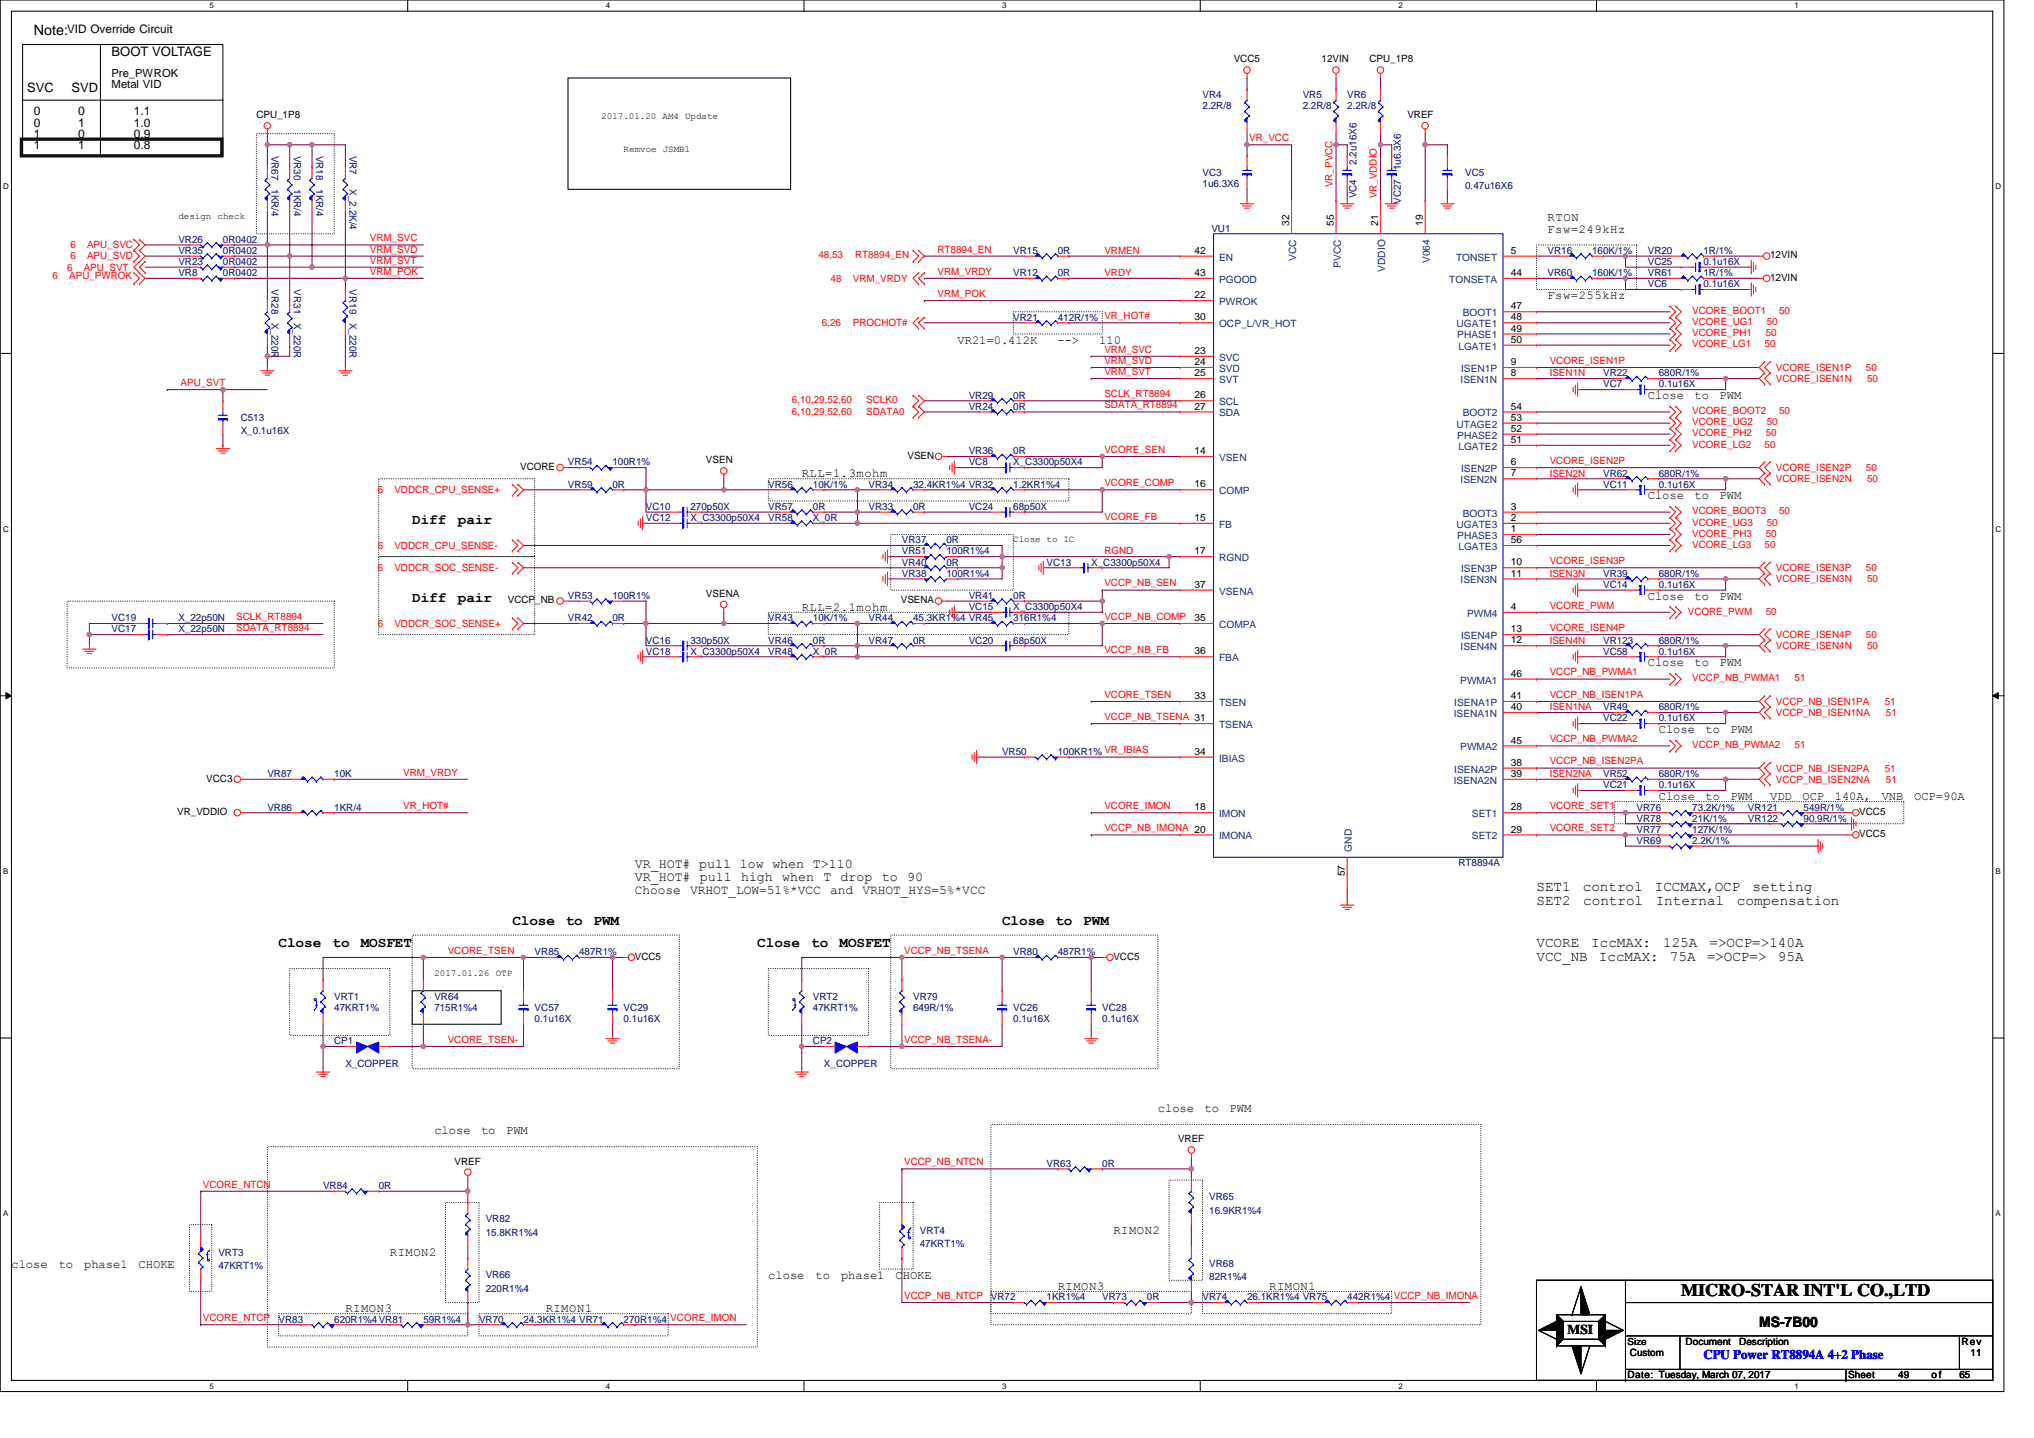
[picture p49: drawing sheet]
<svg xmlns="http://www.w3.org/2000/svg" width="297mm" height="210mm" viewBox="0 0 297 210" stroke-linecap="round" stroke-linejoin="round" font-family="sans-serif">
<defs><g id="words">
<text font-size="2.6" x="245.5" y="189.3">MICRO-STAR INT'L CO.,LTD</text>
<g font-size="2.1">
<text x="4.9" y="5.1">Note:</text>
<text x="60.2" y="76.5">Diff</text>
<text x="66.9" y="76.5">pair</text>
<text x="60.2" y="87.9">Diff</text>
<text x="66.9" y="87.9">pair</text>
<text x="224.4" y="130.1">SET1</text>
<text x="231.2" y="130.1">control</text>
<text x="241.7" y="130.1">ICCMAX,OCP</text>
<text x="255.9" y="130.1">setting</text>
<text x="74.8" y="135.1">Close</text>
<text x="82.6" y="135.1">to</text>
<text x="86.7" y="135.1">PWM</text>
<text x="146.3" y="135.1">Close</text>
<text x="154.1" y="135.1">to</text>
<text x="158.2" y="135.1">PWM</text>
<text x="224.4" y="132.2">SET2</text>
<text x="231.2" y="132.2">control</text>
<text x="241.8" y="132.2">Internal</text>
<text x="253.7" y="132.2">compensation</text>
<text x="40.7" y="138.3">Close</text>
<text x="48.6" y="138.3">to</text>
<text x="52.7" y="138.3">MOSFET</text>
<text x="110.6" y="138.3">Close</text>
<text x="118.5" y="138.3">to</text>
<text x="122.6" y="138.3">MOSFET</text>
<text x="224.4" y="138.2">VCORE</text>
<text x="224.4" y="140.3">VCC_NB</text>
<text x="232.4" y="138.2">IccMAX:</text>
<text x="233.5" y="140.3">IccMAX:</text>
<text x="242.9" y="138.2">125A</text>
<text x="243.9" y="140.3">75A</text>
<text x="249.3" y="140.3">=&gt;OCP=&gt;</text>
<text x="249.7" y="138.2">=&gt;OCP=&gt;140A</text>
<text x="259.6" y="140.3">95A</text>
<text x="256.9" y="193.8">MS-7B00</text>
</g>
<text font-size="2" x="228.9" y="194.8">MSI</text>
<g font-size="1.9">
<text x="16.3" y="8.2">BOOT VOLTAGE</text>
<text x="4" y="13.4">SVC</text>
<text x="10.5" y="13.4">SVD</text>
<text x="92.7" y="130.6">Choose</text>
<text x="92.7" y="126.7">VR_HOT# pull low when T&gt;110</text>
<text x="92.7" y="128.7">VR_HOT# pull high when T drop to</text>
<text x="100.8" y="130.6">VRHOT_LOW=51%*VCC</text>
<text x="121.2" y="130.6">and</text>
<text x="126" y="130.6">VRHOT_HYS=5%*VCC</text>
<text x="132.5" y="128.7">90</text>
</g>
<text font-size="1.9" fill="#00f" x="248.8" y="198.5">CPU Power RT8894A 4+2 Phase</text>
<g font-size="1.8">
<text x="4.9" y="16.8">0</text>
<text x="11.4" y="16.8">0</text>
<text x="19.6" y="16.8">1.1</text>
<text x="4.9" y="21.7">1</text>
<text x="4.9" y="20.1">1</text>
<text x="4.9" y="18.5">0</text>
<text x="11.4" y="21.7">1</text>
<text x="11.4" y="20.1">0</text>
<text x="11.4" y="18.5">1</text>
<text x="19.6" y="20.1">0.9</text>
<text x="19.6" y="18.5">1.0</text>
<text x="19.6" y="21.7">0.8</text>
<text x="226" y="32.3">RTON</text>
<text x="226" y="34.1">Fsw=249kHz</text>
<text x="226" y="43.7">Fsw=255kHz</text>
<text x="139.8" y="50.2">VR21=0.412K</text>
<text x="154.4" y="50.2">--&gt;</text>
<text x="160.5" y="50.2">110</text>
<text x="240.6" y="58.3">Close</text>
<text x="247.5" y="58.3">to</text>
<text x="251.1" y="58.3">PWM</text>
<text x="117.1" y="69.7">RLL=1.3mohm</text>
<text x="240.6" y="72.9">Close</text>
<text x="247.5" y="72.9">to</text>
<text x="251.1" y="72.9">PWM</text>
<text x="117.1" y="89.2">RLL=2.1mohm</text>
<text x="240.6" y="87.6">Close</text>
<text x="247.5" y="87.6">to</text>
<text x="251.1" y="87.6">PWM</text>
<text x="240.6" y="97.3">Close</text>
<text x="247.5" y="97.3">to</text>
<text x="251.1" y="97.3">PWM</text>
<text x="242.2" y="107.1">Close</text>
<text x="249.1" y="107.1">to</text>
<text x="252.7" y="107.1">PWM</text>
<text x="242.2" y="116.8">Close</text>
<text x="249.1" y="116.8">to</text>
<text x="252.7" y="116.8">PWM</text>
<text x="258.5" y="116.8">VDD</text>
<text x="263.2" y="116.8">OCP</text>
<text x="267.9" y="116.8">140A,</text>
<text x="274.8" y="116.8">VNB</text>
<text x="279.5" y="116.8">OCP=90A</text>
<text x="63.4" y="165.6">close</text>
<text x="70.2" y="165.6">to</text>
<text x="73.9" y="165.6">PWM</text>
<text x="169.1" y="162.3">close</text>
<text x="175.9" y="162.3">to</text>
<text x="179.6" y="162.3">PWM</text>
<text x="1.7" y="185.1">close</text>
<text x="8.6" y="185.1">to</text>
<text x="12.3" y="185.1">phase1</text>
<text x="20.2" y="185.1">CHOKE</text>
<text x="56.9" y="183.5">RIMON2</text>
<text x="162.6" y="180.2">RIMON2</text>
<text x="50.4" y="191.6">RIMON3</text>
<text x="79.7" y="191.6">RIMON1</text>
<text x="112.2" y="186.7">close</text>
<text x="119.1" y="186.7">to</text>
<text x="122.8" y="186.7">phase1</text>
<text x="130.8" y="186.7">CHOKE</text>
<text x="154.5" y="188.3">RIMON3</text>
<text x="185.4" y="188.3">RIMON1</text>
</g>
<g font-size="1.7">
<text x="9.8" y="4.8">VID Override Circuit</text>
<text x="16.3" y="12.9">Metal VID</text>
</g>
<text font-size="1.6" x="16.3" y="11.2">Pre_PWROK</text>
<g font-size="1.5">
<text x="180.2" y="9.1">VCC5</text>
<text x="193" y="9.1">12VIN</text>
<text x="200" y="9.1">CPU_1P8</text>
<text x="37.4" y="17.3">CPU_1P8</text>
<text x="205.5" y="17.3">VREF</text>
<text x="188.3" y="33" transform="rotate(-90 188.3 33)">32</text>
<text x="194.8" y="33" transform="rotate(-90 194.8 33)">55</text>
<text x="201.3" y="33" transform="rotate(-90 201.3 33)">21</text>
<text x="207.8" y="33" transform="rotate(-90 207.8 33)">19</text>
<text x="174.4" y="37.1">42</text>
<text x="174.4" y="40.3">43</text>
<text x="220.6" y="37.1">5</text>
<text x="220.6" y="40.3">44</text>
<text x="258.5" y="37.7">12VIN</text>
<text x="258.5" y="41">12VIN</text>
<text x="174.4" y="43.6">22</text>
<text x="174.4" y="46.8">30</text>
<text x="220.6" y="45.2">47</text>
<text x="220.6" y="46.8">48</text>
<text x="174.4" y="51.7">23</text>
<text x="174.4" y="53.3">24</text>
<text x="220.6" y="53.3">9</text>
<text x="220.6" y="48.4">49</text>
<text x="220.6" y="50.1">50</text>
<text x="174.4" y="54.9">25</text>
<text x="174.4" y="58.2">26</text>
<text x="174.4" y="59.8">27</text>
<text x="220.6" y="54.9">8</text>
<text x="220.6" y="59.8">54</text>
<text x="220.6" y="64.7">51</text>
<text x="220.6" y="63.1">52</text>
<text x="220.6" y="61.4">53</text>
<text x="76" y="68.6">VCORE</text>
<text x="103.1" y="67.6">VSEN</text>
<text x="132.5" y="67">VSEN</text>
<text x="174.4" y="66.3">14</text>
<text x="174.4" y="71.2">16</text>
<text x="220.6" y="67.9">6</text>
<text x="220.6" y="69.6">7</text>
<text x="174.4" y="76.1">15</text>
<text x="220.6" y="74.4">3</text>
<text x="220.6" y="77.7">1</text>
<text x="220.6" y="76.1">2</text>
<text x="174.4" y="80.9">17</text>
<text x="220.6" y="82.6">10</text>
<text x="220.6" y="79.3">56</text>
<text x="74.2" y="88.1">VCCP_NB</text>
<text x="103.1" y="87.1">VSENA</text>
<text x="131.5" y="88.1">VSENA</text>
<text x="174.4" y="85.8">37</text>
<text x="220.6" y="89.1">4</text>
<text x="220.6" y="84.2">11</text>
<text x="174.4" y="90.7">35</text>
<text x="174.4" y="95.6">36</text>
<text x="220.6" y="94">12</text>
<text x="220.6" y="92.3">13</text>
<text x="220.6" y="98.8">46</text>
<text x="174.4" y="102.1">33</text>
<text x="220.6" y="103.7">40</text>
<text x="220.6" y="102.1">41</text>
<text x="174.4" y="110.2">34</text>
<text x="220.6" y="113.5">39</text>
<text x="220.6" y="111.8">38</text>
<text x="220.6" y="108.6">45</text>
<text x="25.9" y="119">VR_VDDIO</text>
<text x="30.1" y="114.1">VCC3</text>
<text x="174.4" y="118.3">18</text>
<text x="220.6" y="118.3">28</text>
<text x="271.5" y="119">VCC5</text>
<text x="220.6" y="121.6">29</text>
<text x="271.5" y="122.3">VCC5</text>
<text x="196.4" y="128" transform="rotate(-90 196.4 128)">57</text>
<text x="92.7" y="140.1">VCC5</text>
<text x="162.6" y="140.1">VCC5</text>
<text x="172" y="166.8">VREF</text>
<text x="66.4" y="170.1">VREF</text>
<text x="246.2" y="196.4">Document</text>
<text x="254" y="196.4">Description</text>
<text x="286.5" y="196.4">Rev</text>
<text x="237.7" y="201.3">Date: Tuesday, March 07, 2017</text>
<text x="238" y="198">Custom</text>
<text x="269.9" y="201.3">Sheet</text>
<text x="277.2" y="201.3">49</text>
<text x="282.1" y="201.3">of</text>
<text x="286.1" y="201.3">65</text>
<text x="287.8" y="198">11</text>
</g>
<g font-size="1.5" fill="#000080">
<text x="175.6" y="14.3">VR4</text>
<text x="175.6" y="15.9">2.2R/8</text>
<text x="190.2" y="14.3">VR5</text>
<text x="190.2" y="15.9">2.2R/8</text>
<text x="196.7" y="14.3">VR6</text>
<text x="196.7" y="15.9">2.2R/8</text>
<text x="39.7" y="22.8" transform="rotate(90 39.7 22.8)">VR67</text>
<text x="42.9" y="22.8" transform="rotate(90 42.9 22.8)">VR30</text>
<text x="46.2" y="22.8" transform="rotate(90 46.2 22.8)">VR18</text>
<text x="51" y="22.8" transform="rotate(90 51 22.8)">VR7</text>
<text x="39.7" y="27.6" transform="rotate(90 39.7 27.6)">1KR/4</text>
<text x="42.9" y="27.6" transform="rotate(90 42.9 27.6)">1KR/4</text>
<text x="46.2" y="27.6" transform="rotate(90 46.2 27.6)">1KR/4</text>
<text x="51" y="27.6" transform="rotate(90 51 27.6)">X_2.2K/4</text>
<text x="175.6" y="25.7">VC3</text>
<text x="175.6" y="27.3">1u6.3X6</text>
<text x="198.1" y="28.9" transform="rotate(-90 198.1 28.9)">VC4</text>
<text x="198.1" y="24.1" transform="rotate(-90 198.1 24.1)">2.2u16X6</text>
<text x="204.6" y="29.8" transform="rotate(-90 204.6 29.8)">VC27</text>
<text x="204.6" y="24.9" transform="rotate(-90 204.6 24.9)">1u6.3X6</text>
<text x="214" y="25.7">VC5</text>
<text x="214" y="27.6">0.47u16X6</text>
<text x="26.1" y="35.5">VR26</text>
<text x="32.6" y="35.5">0R0402</text>
<text x="176.9" y="33.8">VU1</text>
<text x="26.1" y="37.1">VR35</text>
<text x="26.1" y="38.7">VR23</text>
<text x="26.1" y="40.3">VR8</text>
<text x="32.6" y="37.1">0R0402</text>
<text x="32.6" y="38.7">0R0402</text>
<text x="32.6" y="40.3">0R0402</text>
<text x="148" y="37.1">VR15</text>
<text x="148" y="40.3">VR12</text>
<text x="154.5" y="37.1">0R</text>
<text x="154.5" y="40.3">0R</text>
<text x="226" y="40.3">VR60</text>
<text x="226" y="37.1">VR16</text>
<text x="232.5" y="40.3">160K/1%</text>
<text x="232.5" y="37.1">160K/1%</text>
<text x="240.6" y="37.1">VR20</text>
<text x="240.6" y="42">VC6</text>
<text x="240.6" y="40.3">VR61</text>
<text x="240.6" y="38.7">VC25</text>
<text x="248.8" y="37.1">1R/1%</text>
<text x="248.8" y="42">0.1u16X</text>
<text x="248.8" y="40.3">1R/1%</text>
<text x="248.8" y="38.7">0.1u16X</text>
<text x="39.7" y="42.3" transform="rotate(90 39.7 42.3)">VR28</text>
<text x="39.7" y="47.1" transform="rotate(90 39.7 47.1)">X_220R</text>
<text x="42.9" y="42.3" transform="rotate(90 42.9 42.3)">VR31</text>
<text x="42.9" y="47.1" transform="rotate(90 42.9 47.1)">X_220R</text>
<text x="51" y="42.3" transform="rotate(90 51 42.3)">VR19</text>
<text x="51" y="47.1" transform="rotate(90 51 47.1)">X_220R</text>
<text x="148" y="46.8">VR21</text>
<text x="154.5" y="46.8">412R/1%</text>
<text x="141.5" y="59.8">VR24</text>
<text x="141.5" y="58.2">VR29</text>
<text x="148" y="59.8">0R</text>
<text x="148" y="58.2">0R</text>
<text x="234.1" y="55">VR22</text>
<text x="234.1" y="56.6">VC7</text>
<text x="242.2" y="55">680R/1%</text>
<text x="242.2" y="56.6">0.1u16X</text>
<text x="35.2" y="61.5">C513</text>
<text x="35.2" y="63.4">X_0.1u16X</text>
<text x="82.9" y="68">VR54</text>
<text x="82.9" y="71.2">VR59</text>
<text x="89.4" y="68">100R1%</text>
<text x="89.4" y="71.2">0R</text>
<text x="112.2" y="71.2">VR56</text>
<text x="118.7" y="71.2">10K/1%</text>
<text x="126.8" y="71.2">VR34</text>
<text x="133.3" y="71.2">32.4KR1%4 VR32</text>
<text x="141.5" y="66.3">VR36</text>
<text x="141.5" y="68">VC8</text>
<text x="148" y="66.3">0R</text>
<text x="148" y="71.2">1.2KR1%4</text>
<text x="148" y="68">X_C3300p50X4</text>
<text x="234.1" y="69.6">VR62</text>
<text x="234.1" y="71.2">VC11</text>
<text x="242.2" y="69.6">680R/1%</text>
<text x="242.2" y="71.2">0.1u16X</text>
<text x="94.3" y="76.1">VC12</text>
<text x="94.3" y="74.5">VC10</text>
<text x="100.8" y="76.1">X_C3300p50X4</text>
<text x="100.8" y="74.5">270p50X</text>
<text x="112.2" y="74.5">VR57</text>
<text x="112.2" y="76.1">VR58</text>
<text x="118.7" y="74.5">0R</text>
<text x="118.7" y="76.1">X_0R</text>
<text x="126.8" y="74.5">VR33</text>
<text x="133.3" y="74.5">0R</text>
<text x="141.5" y="74.5">VC24</text>
<text x="148" y="74.5">68p50X</text>
<text x="131.7" y="81">VR51</text>
<text x="131.7" y="79.4">VR37</text>
<text x="131.7" y="82.6">VR40</text>
<text x="138.2" y="81">100R1%4</text>
<text x="138.2" y="79.4">0R</text>
<text x="138.2" y="82.6">0R</text>
<text x="152.8" y="82.6">VC13</text>
<text x="159.4" y="82.6">X_C3300p50X4</text>
<text x="82.9" y="87.5">VR53</text>
<text x="89.4" y="87.5">100R1%</text>
<text x="131.7" y="84.2">VR38</text>
<text x="138.2" y="84.2">100R1%4</text>
<text x="141.5" y="87.5">VR41</text>
<text x="141.5" y="89.1">VC15</text>
<text x="148" y="87.5">0R</text>
<text x="148" y="89.1">X_C3300p50X4</text>
<text x="234.1" y="84.2">VR39</text>
<text x="234.1" y="85.9">VC14</text>
<text x="242.2" y="84.2">680R/1%</text>
<text x="242.2" y="85.9">0.1u16X</text>
<text x="16.3" y="92.4">VC17</text>
<text x="16.3" y="90.7">VC19</text>
<text x="26.1" y="92.4">X_22p50N</text>
<text x="26.1" y="90.7">X_22p50N</text>
<text x="82.9" y="90.7">VR42</text>
<text x="89.4" y="90.7">0R</text>
<text x="94.3" y="95.6">VC18</text>
<text x="94.3" y="94">VC16</text>
<text x="100.8" y="95.6">X_C3300p50X4</text>
<text x="100.8" y="94">330p50X</text>
<text x="112.2" y="90.7">VR43</text>
<text x="112.2" y="94">VR46</text>
<text x="112.2" y="95.6">VR48</text>
<text x="118.7" y="90.7">10K/1%</text>
<text x="118.7" y="94">0R</text>
<text x="118.7" y="95.6">X_0R</text>
<text x="126.8" y="94">VR47</text>
<text x="126.8" y="90.7">VR44</text>
<text x="133.3" y="94">0R</text>
<text x="133.3" y="90.7">45.3KR1%4 VR45</text>
<text x="141.5" y="94">VC20</text>
<text x="148" y="94">68p50X</text>
<text x="148" y="90.7">316R1%4</text>
<text x="234.1" y="94">VR123</text>
<text x="234.1" y="95.6">VC58</text>
<text x="242.2" y="94">680R/1%</text>
<text x="242.2" y="95.6">0.1u16X</text>
<text x="234.1" y="103.7">VR49</text>
<text x="234.1" y="105.3">VC22</text>
<text x="242.2" y="103.7">680R/1%</text>
<text x="242.2" y="105.3">0.1u16X</text>
<text x="39" y="113.5">VR87</text>
<text x="48.8" y="113.5">10K</text>
<text x="146.3" y="110.2">VR50</text>
<text x="154.5" y="110.2">100KR1% VR_IBIAS</text>
<text x="234.1" y="113.5">VR52</text>
<text x="242.2" y="113.5">680R/1%</text>
<text x="39" y="118.4">VR86</text>
<text x="48.8" y="118.4">1KR/4</text>
<text x="234.1" y="115.1">VC21</text>
<text x="239" y="120">VR78</text>
<text x="239" y="118.4">VR76</text>
<text x="242.2" y="115.1">0.1u16X</text>
<text x="247.1" y="120">21K/1%</text>
<text x="247.1" y="118.4">73.2K/1%</text>
<text x="255.3" y="118.4">VR121</text>
<text x="255.3" y="120">VR122</text>
<text x="263.4" y="118.4">549R/1%</text>
<text x="263.4" y="120">90.9R/1%</text>
<text x="239" y="121.6">VR77</text>
<text x="239" y="123.2">VR69</text>
<text x="247.1" y="121.6">127K/1%</text>
<text x="247.1" y="123.2">2.2K/1%</text>
<text x="213" y="126.5">RT8894A</text>
<text x="78.1" y="139.5">VR85</text>
<text x="84.6" y="139.5">487R1%</text>
<text x="148" y="139.5">VR80</text>
<text x="154.5" y="139.5">487R1%</text>
<text x="48.8" y="146">VRT1</text>
<text x="48.8" y="147.6">47KRT1%</text>
<text x="63.4" y="146">VR64</text>
<text x="63.4" y="147.6">715R1%4</text>
<text x="78.1" y="147.6">VC57</text>
<text x="78.1" y="149.2">0.1u16X</text>
<text x="91.1" y="147.6">VC29</text>
<text x="91.1" y="149.2">0.1u16X</text>
<text x="118.7" y="146">VRT2</text>
<text x="118.7" y="147.6">47KRT1%</text>
<text x="133.3" y="146">VR79</text>
<text x="133.3" y="147.6">649R/1%</text>
<text x="148" y="147.6">VC26</text>
<text x="148" y="149.2">0.1u16X</text>
<text x="161" y="147.6">VC28</text>
<text x="161" y="149.2">0.1u16X</text>
<text x="48.8" y="152.5">CP1</text>
<text x="50.4" y="155.7">X_COPPER</text>
<text x="118.7" y="152.5">CP2</text>
<text x="120.3" y="155.7">X_COPPER</text>
<text x="47.2" y="173.6">VR84</text>
<text x="55.3" y="173.6">0R</text>
<text x="152.8" y="170.4">VR63</text>
<text x="161" y="170.4">0R</text>
<text x="70.9" y="178.5">VR82</text>
<text x="176.6" y="175.3">VR65</text>
<text x="176.6" y="177.2">16.9KR1%4</text>
<text x="31.9" y="183.4">VRT3</text>
<text x="31.9" y="185.3">47KRT1%</text>
<text x="70.9" y="180.5">15.8KR1%4</text>
<text x="134.3" y="180.1">VRT4</text>
<text x="134.3" y="182.1">47KRT1%</text>
<text x="176.6" y="185">VR68</text>
<text x="70.9" y="186.6">VR66</text>
<text x="70.9" y="188.6">220R1%4</text>
<text x="144.7" y="189.9">VR72</text>
<text x="152.8" y="189.9">1KR1%4</text>
<text x="161" y="189.9">VR73</text>
<text x="167.5" y="189.9">0R</text>
<text x="175.6" y="189.9">VR74</text>
<text x="176.6" y="187">82R1%4</text>
<text x="182.1" y="189.9">26.1KR1%4 VR75</text>
<text x="196.7" y="189.9">442R1%4</text>
<text x="40.7" y="193.1">VR83</text>
<text x="48.8" y="193.1">620R1%4VR81</text>
<text x="61.8" y="193.1">59R1%4</text>
<text x="70" y="193.1">VR70</text>
<text x="76.5" y="193.1">24.3KR1%4 VR71</text>
<text x="91.1" y="193.1">270R1%4</text>
</g>
<g font-size="1.5" fill="#f00">
<text x="182.4" y="20.6">VR_VCC</text>
<text x="194.6" y="27.3" transform="rotate(-90 194.6 27.3)">VR_PVCC</text>
<text x="201.1" y="29" transform="rotate(-90 201.1 29)">VR_VDDIO</text>
<text x="54" y="35.2">VRM_SVC</text>
<text x="7.7" y="40.8">6</text>
<text x="9.8" y="39.5">6</text>
<text x="10.1" y="40.8">APU_PWROK</text>
<text x="10.3" y="37.9">6</text>
<text x="10.3" y="36.3">6</text>
<text x="12.2" y="39.5">APU_SVT</text>
<text x="12.7" y="37.9">APU_SVD</text>
<text x="12.7" y="36.3">APU_SVC</text>
<text x="54" y="40.1">VRM_POK</text>
<text x="54" y="36.9">VRM_SVD</text>
<text x="54" y="38.5">VRM_SVT</text>
<text x="119.5" y="37.7">48,53</text>
<text x="121.3" y="41.1">48</text>
<text x="124.6" y="41.1">VRM_VRDY</text>
<text x="124.9" y="37.7">RT8894_EN</text>
<text x="136.9" y="40.1">VRM_VRDY</text>
<text x="136.9" y="36.9">RT8894_EN</text>
<text x="161.3" y="40.3">VRDY</text>
<text x="161.3" y="37.1">VRMEN</text>
<text x="120" y="47.6">6,26</text>
<text x="124.6" y="47.6">PROCHOT#</text>
<text x="136.9" y="43.4">VRM_POK</text>
<text x="161.3" y="46.6">VR_HOT#</text>
<text x="247.1" y="45.9">VCORE_BOOT1</text>
<text x="247.1" y="47.5">VCORE_UG1</text>
<text x="258" y="47.5">50</text>
<text x="259.8" y="45.9">50</text>
<text x="161.3" y="51.5">VRM_SVC</text>
<text x="161.3" y="53.1">VRM_SVD</text>
<text x="226.3" y="53.1">VCORE_ISEN1P</text>
<text x="247.1" y="49.1">VCORE_PH1</text>
<text x="247.1" y="50.7">VCORE_LG1</text>
<text x="257.7" y="50.7">50</text>
<text x="257.9" y="49.1">50</text>
<text x="26.4" y="56.4">APU_SVT</text>
<text x="115.6" y="58.9">6,10,29,52,60</text>
<text x="126.5" y="58.9">SCLK0</text>
<text x="161.3" y="59.6">SDATA_RT8894</text>
<text x="161.3" y="58">SCLK_RT8894</text>
<text x="161.3" y="54.7">VRM_SVT</text>
<text x="226.3" y="54.9">ISEN1N</text>
<text x="259.3" y="54.1">VCORE_ISEN1P</text>
<text x="259.3" y="55.8">VCORE_ISEN1N</text>
<text x="272.5" y="54.1">50</text>
<text x="272.7" y="55.8">50</text>
<text x="115.6" y="60.6">6,10,29,52,60</text>
<text x="126.5" y="60.6">SDATA0</text>
<text x="247.1" y="60.5">VCORE_BOOT2</text>
<text x="247.1" y="62.1">VCORE_UG2</text>
<text x="247.1" y="63.7">VCORE_PH2</text>
<text x="247.1" y="65.4">VCORE_LG2</text>
<text x="257.7" y="65.4">50</text>
<text x="257.9" y="63.7">50</text>
<text x="258" y="62.1">50</text>
<text x="259.8" y="60.5">50</text>
<text x="161.3" y="66.1">VCORE_SEN</text>
<text x="161.3" y="71">VCORE_COMP</text>
<text x="226.3" y="69.6">ISEN2N</text>
<text x="226.3" y="67.8">VCORE_ISEN2P</text>
<text x="259.3" y="68.8">VCORE_ISEN2P</text>
<text x="259.3" y="70.4">VCORE_ISEN2N</text>
<text x="272.5" y="68.8">50</text>
<text x="272.7" y="70.4">50</text>
<text x="55.2" y="72">6</text>
<text x="57.6" y="72">VDDCR_CPU_SENSE+</text>
<text x="161.3" y="75.9">VCORE_FB</text>
<text x="247.1" y="76.8">VCORE_UG3</text>
<text x="247.1" y="75.1">VCORE_BOOT3</text>
<text x="258" y="76.8">50</text>
<text x="259.8" y="75.1">50</text>
<text x="55.2" y="83.4">6</text>
<text x="55.2" y="80.2">6</text>
<text x="57.6" y="83.4">VDDCR_SOC_SENSE-</text>
<text x="57.6" y="80.2">VDDCR_CPU_SENSE-</text>
<text x="161.3" y="81">RGND</text>
<text x="226.3" y="82.4">VCORE_ISEN3P</text>
<text x="247.1" y="78.4">VCORE_PH3</text>
<text x="247.1" y="80">VCORE_LG3</text>
<text x="257.7" y="80">50</text>
<text x="257.9" y="78.4">50</text>
<text x="259.3" y="83.4">VCORE_ISEN3P</text>
<text x="272.5" y="83.4">50</text>
<text x="161.3" y="85.6">VCCP_NB_SEN</text>
<text x="226.3" y="84.2">ISEN3N</text>
<text x="226.3" y="88.9">VCORE_PWM</text>
<text x="246.5" y="89.7">VCORE_PWM</text>
<text x="257.9" y="89.7">50</text>
<text x="259.3" y="85">VCORE_ISEN3N</text>
<text x="272.7" y="85">50</text>
<text x="34.5" y="92.1">SDATA_RT8894</text>
<text x="34.5" y="90.5">SCLK_RT8894</text>
<text x="55.2" y="91.5">6</text>
<text x="57.6" y="91.5">VDDCR_SOC_SENSE+</text>
<text x="161.3" y="95.4">VCCP_NB_FB</text>
<text x="161.3" y="90.5">VCCP_NB_COMP</text>
<text x="226.3" y="94">ISEN4N</text>
<text x="226.3" y="92.1">VCORE_ISEN4P</text>
<text x="259.3" y="93.2">VCORE_ISEN4P</text>
<text x="259.3" y="94.8">VCORE_ISEN4N</text>
<text x="272.5" y="93.2">50</text>
<text x="272.7" y="94.8">50</text>
<text x="161.3" y="101.9">VCORE_TSEN</text>
<text x="226.3" y="101.9">VCCP_NB_ISEN1PA</text>
<text x="226.3" y="98.6">VCCP_NB_PWMA1</text>
<text x="247.1" y="99.5">VCCP_NB_PWMA1</text>
<text x="262.1" y="99.5">51</text>
<text x="161.3" y="105.1">VCCP_NB_TSENA 31</text>
<text x="226.3" y="103.7">ISEN1NA</text>
<text x="259.3" y="102.9">VCCP_NB_ISEN1PA</text>
<text x="259.3" y="104.5">VCCP_NB_ISEN1NA</text>
<text x="275.2" y="102.9">51</text>
<text x="275.4" y="104.5">51</text>
<text x="58.9" y="113.3">VRM_VRDY</text>
<text x="226.3" y="113.5">ISEN2NA</text>
<text x="226.3" y="111.6">VCCP_NB_ISEN2PA</text>
<text x="226.3" y="108.4">VCCP_NB_PWMA2</text>
<text x="247.1" y="109.3">VCCP_NB_PWMA2</text>
<text x="259.3" y="112.7">VCCP_NB_ISEN2PA</text>
<text x="262.1" y="109.3">51</text>
<text x="275.2" y="112.7">51</text>
<text x="58.9" y="118.2">VR_HOT#</text>
<text x="161.3" y="118.2">VCORE_IMON</text>
<text x="226.3" y="118.2">VCORE_SET1</text>
<text x="259.3" y="114.3">VCCP_NB_ISEN2NA</text>
<text x="275.4" y="114.3">51</text>
<text x="161.3" y="121.4">VCCP_NB_IMONA 20</text>
<text x="226.3" y="121.4">VCORE_SET2</text>
<text x="65.4" y="139.3">VCORE_TSEN</text>
<text x="132" y="139.3">VCCP_NB_TSENA</text>
<text x="65.4" y="152.3">VCORE_TSEN-</text>
<text x="132" y="152.3">VCCP_NB_TSENA-</text>
<text x="29.6" y="173.4">VCORE_NTCN</text>
<text x="132" y="170.2">VCCP_NB_NTCN</text>
<text x="132" y="189.7">VCCP_NB_NTCP</text>
<text x="203.6" y="189.7">VCCP_NB_IMONA</text>
<text x="29.6" y="192.9">VCORE_NTCP</text>
<text x="97.9" y="192.9">VCORE_IMON</text>
</g>
<g font-size="1.5" fill="#004080">
<text x="178" y="38.1">EN</text>
<text x="178" y="41.3">PGOOD</text>
<text x="189.3" y="38.1" transform="rotate(-90 189.3 38.1)">VCC</text>
<text x="195.8" y="39.1" transform="rotate(-90 195.8 39.1)">PVCC</text>
<text x="202.3" y="39.7" transform="rotate(-90 202.3 39.7)">VDDIO</text>
<text x="208.8" y="38.4" transform="rotate(-90 208.8 38.4)">V064</text>
<text x="211.6" y="41.3">TONSETA</text>
<text x="212.6" y="38.1">TONSET</text>
<text x="178" y="44.6">PWROK</text>
<text x="178" y="47.8">OCP_L/VR_HOT</text>
<text x="212.7" y="47.8">UGATE1</text>
<text x="213.6" y="46.2">BOOT1</text>
<text x="178" y="52.7">SVC</text>
<text x="212.8" y="49.4">PHASE1</text>
<text x="213" y="51.1">LGATE1</text>
<text x="178" y="54.3">SVD</text>
<text x="178" y="55.9">SVT</text>
<text x="178" y="59.2">SCL</text>
<text x="213.3" y="55.9">ISEN1N</text>
<text x="213.4" y="54.3">ISEN1P</text>
<text x="178" y="60.8">SDA</text>
<text x="212.7" y="62.4">UTAGE2</text>
<text x="212.8" y="64.1">PHASE2</text>
<text x="213" y="65.7">LGATE2</text>
<text x="213.6" y="60.8">BOOT2</text>
<text x="178" y="67.3">VSEN</text>
<text x="213.3" y="70.6">ISEN2N</text>
<text x="213.4" y="68.9">ISEN2P</text>
<text x="178" y="77.1">FB</text>
<text x="178" y="72.2">COMP</text>
<text x="212.7" y="77.1">UGATE3</text>
<text x="213.6" y="75.4">BOOT3</text>
<text x="178" y="81.9">RGND</text>
<text x="212.8" y="78.7">PHASE3</text>
<text x="213" y="80.3">LGATE3</text>
<text x="213.4" y="83.6">ISEN3P</text>
<text x="178" y="86.8">VSENA</text>
<text x="213.3" y="85.2">ISEN3N</text>
<text x="178" y="91.7">COMPA</text>
<text x="213.3" y="95">ISEN4N</text>
<text x="213.4" y="93.3">ISEN4P</text>
<text x="214.2" y="90.1">PWM4</text>
<text x="178" y="96.6">FBA</text>
<text x="213.3" y="99.8">PWMA1</text>
<text x="178" y="106.3">TSENA</text>
<text x="178" y="103.1">TSEN</text>
<text x="212.3" y="104.7">ISENA1N</text>
<text x="212.4" y="103.1">ISENA1P</text>
<text x="178" y="111.2">IBIAS</text>
<text x="212.4" y="112.8">ISENA2P</text>
<text x="213.3" y="109.6">PWMA2</text>
<text x="178" y="119.3">IMON</text>
<text x="212.3" y="114.4">ISENA2N</text>
<text x="215" y="119.3">SET1</text>
<text x="178" y="122.6">IMONA</text>
<text x="197.4" y="124.4" transform="rotate(-90 197.4 124.4)">GND</text>
<text x="215" y="122.6">SET2</text>
</g>
<g font-size="1.4">
<text x="87.8" y="17.3">2017.01.20 AM4 Update</text>
<text x="91.1" y="22.2">Remvoe JSMB1</text>
<text x="26.1" y="32">design check</text>
<text x="148" y="79.1">Close to IC</text>
<text x="63.4" y="142.5">2017.01.26 OTP</text>
<text x="237.7" y="196.3">Size</text>
</g>
<g font-size="1.2">
<text x="30.6" y="1.2">5</text>
<text x="88.5" y="1.2">4</text>
<text x="146.3" y="1.2">3</text>
<text x="204.2" y="1.2">2</text>
<text x="262.1" y="1.2">1</text>
<text x=".5" y="27.6">D</text>
<text x="291.4" y="27.6">D</text>
<text x=".5" y="77.6">C</text>
<text x="291.4" y="77.6">C</text>
<text x=".5" y="127.6">B</text>
<text x="291.4" y="127.6">B</text>
<text x=".5" y="177.6">A</text>
<text x="291.4" y="177.6">A</text>
<text x="30.6" y="202.8">5</text>
<text x="88.5" y="202.8">4</text>
<text x="146.3" y="202.8">3</text>
<text x="204.2" y="202.8">2</text>
<text x="262.1" y="202.8">1</text>
</g>
</g></defs>
<path d="M0 0h292.6v203.2h-292.6zM1.7 1.6h289.3v200h-289.3z" fill="none" stroke="#000" stroke-width=".15"/>
<g fill="#fff">
<path d="M30.6 .2h.6v1.3h-.6z"/>
<path d="M30.6 201.8h.6v1.3h-.6z"/>
</g>
<path d="M59.5 0v1.6M59.5 201.6v1.6" fill="none" stroke="#000" stroke-width=".15"/>
<g fill="#fff">
<path d="M88.5 .2h.6v1.3h-.6z"/>
<path d="M88.5 201.8h.6v1.3h-.6z"/>
</g>
<path d="M117.4 0v1.6M117.4 201.6v1.6" fill="none" stroke="#000" stroke-width=".15"/>
<g fill="#fff">
<path d="M146.3 .2h.7v1.3h-.7z"/>
<path d="M146.3 201.8h.7v1.3h-.7z"/>
</g>
<path d="M175.3 0v1.6M175.3 201.6v1.6" fill="none" stroke="#000" stroke-width=".15"/>
<g fill="#fff">
<path d="M204.2 .2h.6v1.3h-.6z"/>
<path d="M204.2 201.8h.6v1.3h-.6z"/>
</g>
<path d="M233.1 0v1.6M233.1 201.6v1.6" fill="none" stroke="#000" stroke-width=".15"/>
<g fill="#fff">
<path d="M262.1 .2h.6v1.3h-.6z"/>
<path d="M262.1 201.8h.6v1.3h-.6z"/>
<path d="M.5 26.6h.8v1.3h-.8z"/>
<path d="M291.4 26.6h.9v1.3h-.9z"/>
<path d="M.5 76.6h.8v1.3h-.8z"/>
<path d="M291.4 76.6h.9v1.3h-.9z"/>
</g>
<path d="M0 51.6h1.7M291 51.6h1.6" fill="none" stroke="#000" stroke-width=".15"/>
<g fill="#fff">
<path d="M.5 126.6h.7v1.3h-.7z"/>
<path d="M291.4 126.6h.8v1.3h-.8z"/>
</g>
<path d="M0 101.6h1.7M291 101.6h1.6" fill="none" stroke="#000" stroke-width=".15"/>
<path d="M.9 101.1l.8 .5-.8 .4zM291 101.6l.8-.5v.9z" fill="#000" stroke="#000" stroke-width=".15"/>
<g fill="#fff">
<path d="M.5 176.6h.7v1.2h-.7z"/>
<path d="M291.4 176.6h.8v1.2h-.8z"/>
</g>
<g fill="none" stroke="#000" stroke-width=".15">
<path d="M3.3 6.5h29.3v16.3h-29.3zM3.3 14.6h29.3M14.7 6.5v16.3M82.9 11.4h32.6v16.2h-32.6zM14.7 22.8h.1M0 151.6h1.7M60.2 144.7h13v4.9h-13zM291 151.6h1.6M224.4 186.9h66.6v14.7h-66.6zM224.7 194.3l2.6 1.3M227.3 192h7.2v4.5h-7.2zM227.3 195.6h.1"/>
<path d="M227.3 196.5h.1M227.3 192l1 1M228.3 195.6l-1 .9M228.3 193h.1M228.3 193h5.2v2.6h-5.2zM229.6 192h.1M230.9 187.9l-1.3 4.1M232.2 196.5h.1M232.2 196.5l-1.3 4.1M233.5 195.6l1 .9M234.5 192h.1M234.5 193h.1"/>
<path d="M234.5 192l-1 1M234.5 193l2.6 1.3M234.5 196.5h.1M237.4 190.2h53.6M237.4 195.1h53.6M237.4 186.9v14.7M237.4 200h53.6M245.3 195.1v4.9M269.6 200v1.6M286.1 195.1v4.9M237.4 201.6h.1M269.6 201.6h.1"/>
</g>
<g fill="none" stroke="#000" stroke-width=".15" stroke-dasharray="0 .3">
<path d="M37.4 19.5h11.4v14.6h-11.4zM224.4 35.8h14.6v6.5h-14.6zM148 45.5h13v3.3h-13zM55.3 69.9h22.8v11.4h-22.8zM112.2 69.9h43.9v3.3h-43.9zM130.1 78h17.9v8.2h-17.9zM9.8 87.8h39v9.7h-39zM55.3 81.3h22.8v11.4h-22.8zM112.2 89.4h43.9v3.3h-43.9zM235.8 117.1h42.2v3.2h-42.2zM60.2 136.5h39v19.6h-39zM130.1 136.5h39v19.6h-39z"/>
<path d="M42.3 141.4h14.6v9.8h-14.6zM112.2 141.4h14.6v9.8h-14.6zM27.7 178.8h3.2v9.8h-3.2zM39 167.4h71.6v29.3h-71.6zM65.1 175.6h4.9v14.6h-4.9zM128.5 175.6h4.8v9.7h-4.8zM144.7 164.2h71.6v29.2h-71.6zM170.7 172.3h4.9v14.6h-4.9zM40.7 191.8h27.6v3.3h-27.6zM70 191.8h27.6v3.3h-27.6zM144.7 188.6h29.3v3.2h-29.3zM175.6 188.6h27.6v3.2h-27.6z"/>
</g>
<path d="M3.1 20.3h29.3v2.5h-29.3z" fill="none" stroke="#004000" stroke-width=".49"/>
<g fill="none" stroke="#800040" stroke-width=".15">
<path d="M39 19.5v1.6M182.1 11.4v1.6M182.1 19.5v1.6M195.1 19.5v1.6M195.1 11.4v1.6M201.6 11.4v1.6M201.6 19.5v1.6M208.1 19.5v1.6M21.2 37.4h6.5M21.2 39h6.5M21.2 35.8h6.5M34.2 37.4h.1"/>
<path d="M34.2 35.8h4.8v8.1M34.2 35.8h.1M34.2 39h.1M34.2 39h27.6M39 35.8h.1M39 35.8h22.8M39 21.1v3.3M39 30.9v4.9M39 21.1h.1M39 21.1h3.3M42.3 37.4v6.5M42.3 21.1v3.3"/>
<path d="M42.3 30.9v6.5M42.3 21.1h3.3M42.3 37.4h.1M45.6 21.1h4.8v3.3M45.6 21.1h.1M45.6 30.9v8.1M45.6 21.1v3.3M45.6 39h.1M50.4 30.9v9.7M61.8 37.4h-27.6M135 37.4h.1M135 37.4h14.6"/>
<path d="M156.1 37.4h.1M156.1 37.4h16.3M182.1 21.1v1.7M182.1 21.1h.1M182.1 21.1h6.5v8.2M182.1 27.6v1.7M195.1 21.1h.1M195.1 21.1v8.2M195.1 21.1h1.6v1.7M196.7 27.6v1.7M201.6 21.1h1.6v1.7M201.6 21.1h.1"/>
<path d="M201.6 21.1v8.2M203.2 27.6v1.7M208.1 21.1h3.3v1.7M208.1 21.1h.1M208.1 21.1v8.2M211.4 27.6v1.7M224.4 37.4h3.2M234.1 37.4h3.3v1.6h8.1M237.4 37.4h.1M237.4 37.4h6.5M250.4 39h4.9M250.4 37.4h6.5"/>
<path d="M21.2 40.6h6.5M24.4 56.9h.1M24.4 56.9h14.6M32.6 56.9h.1M32.6 56.9v1.6M34.2 40.6h16.2v1.7M34.2 40.6h.1M39 50.4v1.6M39 52h.1M39 52v1.7M42.3 50.4v1.6h-3.3M50.4 48.8v4.9"/>
<path d="M50.4 40.6h.1M50.4 40.6h11.4M135 58.5h8.1M135 40.6h.1M135 43.9h.1M135 47.1h14.6M135 40.6h14.6M135 43.9h37.4M149.6 58.5h.1M149.6 58.5h22.8M156.1 40.6h.1M156.1 40.6h16.3"/>
<path d="M156.1 47.1h.1M156.1 47.1h16.3M159.4 52h.1M159.4 55.3h.1M159.4 53.7h.1M159.4 52h13M159.4 55.3h13M159.4 53.7h13M224.4 53.7h.1M224.4 53.7h32.5M224.4 55.3h.1M224.4 55.3h11.4"/>
<path d="M224.4 40.6h3.2M224.4 45.5h19.5M224.4 47.1h19.5M224.4 48.8h19.5M224.4 50.4h19.5M230.9 56.9h6.5M234.1 40.6h3.3v1.7h8.1M237.4 40.6h.1M237.4 40.6h6.5M242.2 55.3h9.8v1.6h-9.8M250.4 42.3h4.9M250.4 40.6h6.5"/>
<path d="M252 55.3h.1M252 55.3h4.9M32.6 65h.1M32.6 63.4v1.6M76.5 79.7h56.8M76.5 71.5h8.1M82.9 68.3h1.7M91.1 71.5h3.2v3.3h3.3M91.1 71.5h.1M91.1 68.3h3.2v3.2h11.4M94.3 76.4h3.3M102.5 76.4h11.3"/>
<path d="M102.5 74.8h11.3M105.7 71.5h.1M105.7 71.5h8.1M105.7 69.9v1.6M120.3 71.5h4.9v3.3M120.3 74.8h4.9M120.3 76.4h4.9M125.2 71.5h.1M125.2 71.5h3.3M125.2 74.8h3.3M125.2 74.8h.1M125.2 74.8v1.6"/>
<path d="M125.2 76.4h.1M125.2 76.4h47.2M135 74.8h9.7M135 71.5h8.1M135 60.2h8.1M138.2 66.7h4.9M139.8 79.7h6.5v1.6M139.8 68.3h4.9M149.6 71.5h11.4v3.3h-11.4M149.6 66.7h11.4M149.6 60.2h.1M149.6 60.2h22.8"/>
<path d="M161 66.7h.1M161 71.5h.1M161 66.7h11.4M161 71.5h11.4M161 66.7v1.6h-11.4M224.4 60.2h19.5M224.4 61.8h19.5M224.4 63.4h19.5M224.4 65h19.5M224.4 76.4h19.5M224.4 78h19.5M224.4 79.7h19.5"/>
<path d="M224.4 68.3h.1M224.4 68.3h32.5M224.4 69.9h.1M224.4 69.9h11.4M224.4 74.8h19.5M230.9 71.5h6.5M242.2 69.9h9.8M252 69.9h.1M252 69.9v1.6h-9.8M252 69.9h4.9M13.1 92.7h.1M13.1 92.7v1.6"/>
<path d="M19.6 91h-6.5v1.7h6.5M24.4 92.7h.1M24.4 92.7h22.8M24.4 91h.1M24.4 91h22.8M76.5 82.9h56.8M76.5 91h8.1M82.9 87.8h1.7M91.1 87.8h3.2v3.2M91.1 91h.1M91.1 91h3.2M94.3 91h11.4"/>
<path d="M94.3 91v3.3h3.3M94.3 95.9h3.3M102.5 95.9h11.3M102.5 94.3h11.3M105.7 91h.1M105.7 91h8.1M105.7 89.4v1.6M120.3 91h4.9v3.3M120.3 94.3h.1M120.3 94.3h4.9M120.3 95.9h4.9M125.2 94.3v1.6"/>
<path d="M125.2 91h.1M125.2 91h3.3M125.2 94.3h3.3M125.2 95.9h.1M125.2 95.9h47.2M130.1 84.5h3.2M130.1 81.3h3.2M135 94.3h9.7M135 91h8.1M138.2 87.8h4.9M139.8 82.9h.1M139.8 82.9h6.5"/>
<path d="M139.8 89.4h4.9M139.8 81.3h6.5M146.3 82.9v1.6h-6.5M146.3 81.3v1.6M146.3 81.3h24.4v1.6h-9.7M146.3 81.3h.1M149.6 91h11.4v3.3h-11.4M149.6 87.8h11.4v1.6h-11.4M149.6 87.8h.1M152.8 82.9h3.3M161 86.2h.1M161 86.2v1.6"/>
<path d="M161 91h.1M161 91h11.4M161 86.2h11.4M170.7 81.3h1.7M224.4 84.5h.1M224.4 84.5h11.4M224.4 99.2h.1M224.4 99.2h19.5M224.4 82.9h.1M224.4 92.7h.1M224.4 89.4h.1M224.4 82.9h32.5"/>
<path d="M224.4 92.7h32.5M224.4 89.4h19.5M224.4 94.3h.1M224.4 94.3h11.4M230.9 86.2h6.5M230.9 95.9h6.5M242.2 84.5h9.8v1.7h-9.8M242.2 94.3h9.8v1.6h-9.8M242.2 94.3h.1M252 84.5h.1M252 94.3h4.9M252 84.5h4.9"/>
<path d="M35.8 118.7h6.5M35.8 113.8h6.5M48.8 118.7h.1M48.8 113.8h.1M48.8 113.8h19.5M48.8 118.7h19.5M143.1 110.6h6.5M156.1 110.6h.1M156.1 110.6h16.3M159.4 118.7h.1M159.4 118.7h13M159.4 105.7h.1"/>
<path d="M159.4 102.4h.1M159.4 102.4h13M159.4 105.7h13M224.4 108.9h.1M224.4 108.9h19.5M224.4 112.2h.1M224.4 102.4h.1M224.4 112.2h32.5M224.4 102.4h32.5M224.4 104h.1M224.4 104h11.4M224.4 113.8h.1"/>
<path d="M224.4 113.8h11.4M224.4 118.7h.1M230.9 115.4h6.5M230.9 105.7h6.5M237.4 118.7h.1M237.4 118.7v1.6h4.8M242.2 118.7h-17.8M242.2 113.8h9.8v1.6h-9.8M242.2 113.8h.1M242.2 104h9.8M248.8 118.7h9.7M252 104h.1"/>
<path d="M252 104v1.7h-9.8M252 113.8h4.9M252 104h4.9M265 118.7h4.9M61.8 139.8h-14.6v3.3M61.8 139.8v3.3M61.8 139.8h.1M61.8 139.8h14.7M76.5 139.8v4.9M76.5 139.8h3.2M86.2 139.8h3.2M89.4 139.8h1.7"/>
<path d="M89.4 139.8h.1M89.4 139.8v4.9M117.1 139.8h.1M117.1 139.8h14.6M117.1 139.8v3.3M131.7 139.8h14.6M131.7 139.8h.1M131.7 139.8v3.3M146.3 139.8v4.9M146.3 139.8h.1M146.3 139.8h3.3M156.1 139.8h3.3"/>
<path d="M159.4 139.8h1.6M159.4 121.9h.1M159.4 121.9h13M159.4 139.8h.1M159.4 139.8v4.9M196.7 130v1.7M224.4 121.9h.1M237.4 121.9v1.6h4.8M237.4 121.9h.1M242.2 121.9h-17.8M248.8 123.5h16.2M248.8 120.3h9.7"/>
<path d="M248.8 121.9h21.1M265 120.3h4.9M47.2 152.8h.1M47.2 152.8v3.3M47.2 149.6v3.2M47.2 152.8h3.2M56.9 152.8h4.9M61.8 149.6v3.2M61.8 152.8h.1M76.5 149.6v3.2h-14.7M89.4 149.6v1.6M117.1 149.6v3.2"/>
<path d="M117.1 152.8h3.2M117.1 152.8h.1M117.1 152.8v3.3M126.8 152.8h.1M126.8 152.8h4.9M131.7 149.6v3.2M146.3 149.6v3.2h-14.6M159.4 149.6v1.6M29.3 173.9h.1M29.3 173.9v6.5M29.3 173.9h19.5M55.3 173.9h.1"/>
<path d="M55.3 173.9h13M68.3 172.3v1.6M68.3 173.9v1.7M131.7 170.7h22.8M131.7 170.7h.1M131.7 170.7v6.5M161 170.7h.1M161 170.7h13M174 169.1v1.6M174 170.7v1.6M174 178.8v3.3M29.3 186.9v6.5"/>
<path d="M29.3 193.4h.1M29.3 193.4h14.6M50.4 193.4h6.5M63.4 193.4h4.9M68.3 193.4h3.3M68.3 190.2h.1M68.3 182.1v1.6M68.3 190.2v3.2M78.1 193.4h8.1M92.7 193.4h.1M92.7 193.4h16.3M131.7 183.7v6.5h16.3"/>
<path d="M131.7 183.7h.1M154.5 190.2h8.1M169.1 190.2h4.9M174 190.2h3.2M174 188.6h.1M174 188.6v1.6M183.7 190.2h8.2M198.4 190.2h.1M198.4 190.2h16.2"/>
</g>
<g fill="#f0f" stroke="#f0f" stroke-width=".15">
<circle cx="13" cy="92.6" r=".32"/>
<circle cx="252" cy="84.5" r=".32"/>
<circle cx="161" cy="66.6" r=".31"/>
<circle cx="182.1" cy="21.1" r=".32"/>
<circle cx="105.7" cy="71.5" r=".32"/>
<circle cx="105.7" cy="91" r=".31"/>
<circle cx="125.2" cy="94.3" r=".32"/>
<circle cx="125.2" cy="95.9" r=".32"/>
<circle cx="125.2" cy="91" r=".31"/>
<circle cx="94.3" cy="91" r=".31"/>
<circle cx="161" cy="91" r=".31"/>
<circle cx="161" cy="87.8" r=".32"/>
<circle cx="252" cy="113.8" r=".32"/>
<circle cx="252" cy="104" r=".32"/>
<circle cx="125.2" cy="76.4" r=".32"/>
<circle cx="125.2" cy="74.8" r=".31"/>
<circle cx="94.3" cy="71.5" r=".32"/>
<circle cx="195.1" cy="21.1" r=".32"/>
<circle cx="125.2" cy="71.5" r=".32"/>
<circle cx="208.1" cy="21.1" r=".32"/>
<circle cx="170.7" cy="81.3" r=".32"/>
<circle cx="146.3" cy="81.3" r=".32"/>
<circle cx="237.4" cy="37.4" r=".32"/>
<circle cx="146.3" cy="82.9" r=".31"/>
<circle cx="252" cy="55.3" r=".32"/>
<circle cx="174" cy="190.2" r=".32"/>
<circle cx="174" cy="170.7" r=".32"/>
<circle cx="237.4" cy="40.6" r=".32"/>
<circle cx="61.8" cy="152.8" r=".32"/>
<circle cx="252" cy="69.9" r=".32"/>
<circle cx="161" cy="71.5" r=".32"/>
<circle cx="47.2" cy="152.8" r=".32"/>
<circle cx="76.4" cy="139.8" r=".31"/>
<circle cx="61.8" cy="139.8" r=".31"/>
<circle cx="237.4" cy="118.7" r=".32"/>
<circle cx="146.3" cy="139.8" r=".31"/>
<circle cx="131.7" cy="152.8" r=".32"/>
<circle cx="131.7" cy="139.8" r=".31"/>
<circle cx="117.1" cy="152.8" r=".32"/>
<circle cx="237.4" cy="121.9" r=".32"/>
<circle cx="201.6" cy="21.1" r=".32"/>
<circle cx="68.3" cy="193.4" r=".32"/>
<circle cx="159.3" cy="139.8" r=".31"/>
<circle cx="89.5" cy="139.8" r=".31"/>
<circle cx="68.3" cy="173.9" r=".32"/>
<circle cx="42.3" cy="37.4" r=".32"/>
<circle cx="45.5" cy="39" r=".32"/>
<circle cx="50.4" cy="40.6" r=".32"/>
<circle cx="39" cy="52" r=".32"/>
<circle cx="42.3" cy="21.1" r=".32"/>
<circle cx="39" cy="21.1" r=".32"/>
<circle cx="45.5" cy="21.1" r=".32"/>
<circle cx="39" cy="35.7" r=".32"/>
<circle cx="252" cy="94.3" r=".32"/>
<circle cx="32.5" cy="56.9" r=".32"/>
</g>
<g fill="none" stroke="#f00" stroke-width=".15">
<path d="M39 18.9v.6M182.1 17.9v1.6M182.1 13h.1M182.1 13v1.6M182.1 10.7v.7M195.1 10.7v.7M195.1 17.9v1.6M195.1 13h.1M195.1 13v1.6M201.6 10.7v.7M201.6 17.9v1.6M201.6 13h.1"/>
<path d="M201.6 13v1.6M208.1 18.9v.6M19.6 36.6h.1M19.6 38.2h.1M19.6 34.9h.1M19.6 39.8h.1M19.6 36.6l.8 .8-.8 .8M19.6 34.9l.8 .9-.8 .8M19.6 39.8l.8 .8-.8 .9M20.4 38.2h.1M20.4 36.6h.1M20.4 34.9h.1"/>
<path d="M20.4 36.6l.8 .8-.8 .8M20.4 34.9l.8 .9-.8 .8M20.4 39.8l.8 .8-.8 .9M20.4 39.8h.1M20.4 38.2l-.8 .8 .8 .8M21.2 38.2h.1M21.2 39.8h.1M21.2 38.2l-.8 .8 .8 .8M27.7 37.4h.1M27.7 35.8h.1M27.7 39h.1M27.7 37.4h1.6"/>
<path d="M27.7 35.8h1.6M27.7 39h1.6M32.6 37.4h1.6M32.6 35.8h1.6M32.6 39h1.6M39 29.3v1.6M39 24.4h.1M39 24.4v1.6M42.3 29.3v1.6M42.3 24.4h.1M42.3 24.4v1.6M45.6 29.3v1.6"/>
<path d="M45.6 24.4h.1M45.6 24.4v1.6M50.4 29.3v1.6M50.4 24.4h.1M50.4 24.4v1.6M133.3 38.2h.1M133.3 36.6h.1M133.3 36.6l.9 .8-.9 .8M134.2 36.6h.1M134.2 38.2h.1M134.2 36.6l.8 .8-.8 .8M134.2 39.8h.1"/>
<path d="M134.2 39.8l-.9 .8 .9 .9M135 39.8h.1M135 39.8l-.8 .8 .8 .9M149.6 37.4h1.6M154.5 37.4h1.6M156.1 37.4h.1M172.4 37.4h.1M172.4 37.4h4.8M181.1 29.8h2M181.5 30.1h1.3M181.8 30.4h.6M182.1 26v1.6"/>
<path d="M182.1 22.8h.1M182.1 22.8v1.6M182.1 29.3v.5M188.6 29.3h.1M188.6 29.3v4.8M195.1 29.3h.1M195.1 29.3v4.8M195.8 29.8h1.9M196.1 30.1h1.3M196.4 30.4h.7M196.7 29.3v.5M196.7 26v1.6"/>
<path d="M196.7 22.8h.1M196.7 22.8v1.6M201.6 29.3h.1M201.6 29.3v4.8M202.3 29.8h1.9M202.6 30.1h1.3M202.9 30.4h.7M203.2 29.3v.5M203.2 26v1.6M203.2 22.8h.1M203.2 22.8v1.6M208.1 29.3h.1"/>
<path d="M208.1 29.3v4.8M210.4 29.8h1.9M210.7 30.1h1.3M211 30.4h.7M211.4 29.3v.5M211.4 26v1.6M211.4 22.8h.1M211.4 22.8v1.6M219.5 37.4h4.9M224.4 37.4h.1M227.6 37.4h1.7M232.5 37.4h1.6"/>
<path d="M234.1 37.4h.1M243.9 37.4h1.6M245.5 39h.1M245.5 39h1.6M248.8 39h1.6M248.8 37.4h1.6M250.4 37.4h.1M255.3 39h.5M255.8 38v2M256.1 38.4v1.3M256.4 38.7v.6M256.9 37.4h.6"/>
<path d="M19.6 41.5h.1M20.4 41.5h.1M27.7 40.6h.1M27.7 40.6h1.6M32.6 40.6h1.6M32.6 58.5h.1M32.6 58.5v1.7M38.1 54.1h1.9M38.4 54.5h1.3M38.7 54.8h.7M39 53.7v.4M39 48.8v1.6"/>
<path d="M39 43.9h.1M39 43.9v1.6M42.3 48.8v1.6M42.3 43.9h.1M42.3 43.9v1.6M49.5 54.1h1.9M49.8 54.5h1.3M50.1 54.8h.7M50.4 53.7v.4M50.4 47.1v1.7M50.4 42.3h.1M50.4 42.3v1.6"/>
<path d="M133.3 59.3h.1M133.3 57.7h.1M133.3 59.3l.9 .9-.9 .8M133.3 57.7l.9 .8-.9 .8M134.2 59.3h.1M134.2 57.7h.1M134.2 59.3l.8 .9-.8 .8M134.2 57.7l.8 .8-.8 .8M134.2 41.5h.1M134.2 46.3h.1M134.2 48h.1M134.2 46.3l-.9 .8 .9 .9"/>
<path d="M135 41.5h.1M135 46.3h.1M135 48h.1M135 46.3l-.8 .8 .8 .9M143.1 58.5h1.6M148 58.5h1.6M149.6 58.5h.1M149.6 47.1h1.6M149.6 40.6h1.6M154.5 47.1h1.6M154.5 40.6h1.6M156.1 47.1h.1"/>
<path d="M156.1 40.6h.1M172.4 43.9h.1M172.4 52h.1M172.4 53.7h.1M172.4 55.3h.1M172.4 58.5h.1M172.4 47.1h.1M172.4 40.6h.1M172.4 55.3h4.8M172.4 53.7h4.8M172.4 43.9h4.8M172.4 52h4.8"/>
<path d="M172.4 58.5h4.8M172.4 47.1h4.8M172.4 40.6h4.8M219.5 55.3h4.9M219.5 53.7h4.9M219.5 47.1h4.9M219.5 40.6h4.9M219.5 45.5h4.9M219.5 48.8h4.9M219.5 50.4h4.9M224.4 55.3h.1M224.4 53.7h.1"/>
<path d="M224.4 40.6h.1M224.4 45.5h.1M224.4 47.1h.1M224.4 48.8h.1M224.4 50.4h.1M227.6 40.6h1.7M229.7 56.6v.6M230.1 56.2v1.4M230.4 56.9h.5M230.4 55.9v2M232.5 40.6h1.6M234.1 40.6h.1"/>
<path d="M235.8 55.3h1.6M237.4 56.9h1.6M240.6 55.3h1.6M240.6 56.9h1.6M242.2 55.3h.1M242.2 56.9h.1M243.9 46.3h.1M243.9 44.7h.1M243.9 48h.1M243.9 49.6h.1M243.9 51.2h.1M243.9 59.3h.1"/>
<path d="M243.9 40.6h1.6M243.9 44.7l.8 .8-.8 .8M243.9 46.3l.8 .8-.8 .9M243.9 48l.8 .8-.8 .8M243.9 49.6l.8 .8-.8 .8M243.9 59.3l.8 .9-.8 .8M244.7 46.3h.1M244.7 44.7h.1M244.7 48h.1M244.7 49.6h.1M244.7 51.2h.1M244.7 59.3h.1"/>
<path d="M244.7 44.7l.8 .8-.8 .8M244.7 46.3l.8 .8-.8 .9M244.7 48l.8 .8-.8 .8M244.7 49.6l.8 .8-.8 .8M244.7 59.3l.8 .9-.8 .8M245.5 42.3h.1M245.5 42.3h1.6M248.8 42.3h1.6M248.8 40.6h1.6M250.4 40.6h.1M255.3 42.3h.5M255.8 41.3v1.9"/>
<path d="M256.1 41.6v1.3M256.4 42v.6M256.9 40.6h.6M257.7 52.8h.1M257.7 54.5h.1M257.7 56.1h.1M257.7 52.8l-.8 .9 .8 .8M257.7 54.5l-.8 .8 .8 .8M258.5 54.5h.1M258.5 52.8h.1M258.5 56.1h.1M258.5 52.8l-.8 .9 .8 .8"/>
<path d="M258.5 54.5l-.8 .8 .8 .8M31.6 65.5h1.9M31.9 65.8h1.3M32.2 66.2h.7M32.6 65v.5M32.6 61.8v1.6M74.8 72.3h.1M74.8 70.7h.1M74.8 78.8h.1M74.8 70.7l.8 .8-.8 .8M74.8 78.8l.8 .9-.8 .8M75.6 70.7h.1"/>
<path d="M75.6 72.3h.1M75.6 78.8h.1M75.6 70.7l.9 .8-.9 .8M75.6 78.8l.9 .9-.9 .8M82.3 68.3h.6M84.6 68.3h.1M84.6 68.3h1.6M84.6 71.5h1.6M89.4 68.3h1.7M89.4 71.5h1.7M91.1 71.5h.1M93.2 76.1v.6"/>
<path d="M93.5 75.8v1.3M93.8 76.4h.5M93.8 75.4v2M97.6 76.4h1.6M97.6 74.8h1.6M100.8 76.4h1.7M100.8 74.8h1.7M102.5 76.4h.1M102.5 74.8h.1M105.7 69.3v.6M113.8 74.8h1.7M113.8 76.4h1.7"/>
<path d="M113.8 71.5h1.7M118.7 76.4h1.6M118.7 74.8h1.6M118.7 71.5h1.6M120.3 74.8h.1M120.3 76.4h.1M120.3 71.5h.1M128.5 71.5h1.6M128.5 74.8h1.6M133.3 61h.1M133.3 79.7h1.7M133.3 74.8h1.7"/>
<path d="M133.3 71.5h1.7M134.2 61h.1M135 71.5h.1M135 74.8h.1M137.6 66.7h.6M138.2 79.7h1.6M138.7 67.9v.7M139 67.6v1.3M139.4 68.3h.4M139.4 67.3v2M139.8 79.7h.1M143.1 60.2h1.6"/>
<path d="M143.1 66.7h1.6M143.1 71.5h1.6M144.7 74.8h1.6M144.7 68.3h1.6M148 74.8h1.6M148 68.3h1.6M148 66.7h1.6M148 71.5h1.6M148 60.2h1.6M149.6 74.8h.1M149.6 68.3h.1M149.6 60.2h.1"/>
<path d="M149.6 66.7h.1M149.6 71.5h.1M172.4 66.7h.1M172.4 76.4h.1M172.4 71.5h.1M172.4 60.2h.1M172.4 76.4h4.8M172.4 66.7h4.8M172.4 71.5h4.8M172.4 60.2h4.8M219.5 78h4.9M219.5 76.4h4.9"/>
<path d="M219.5 74.8h4.9M219.5 68.3h4.9M219.5 69.9h4.9M219.5 60.2h4.9M219.5 65h4.9M219.5 63.4h4.9M219.5 61.8h4.9M219.5 79.7h4.9M224.4 78h.1M224.4 76.4h.1M224.4 74.8h.1M224.4 68.3h.1"/>
<path d="M224.4 69.9h.1M224.4 65h.1M224.4 63.4h.1M224.4 61.8h.1M224.4 60.2h.1M224.4 79.7h.1M229.7 71.2v.7M230.1 70.9v1.3M230.4 71.5h.5M230.4 70.5v2M235.8 69.9h1.6M237.4 71.5h1.6"/>
<path d="M240.6 69.9h1.6M240.6 71.5h1.6M242.2 69.9h.1M242.2 71.5h.1M243.9 77.2h.1M243.9 75.6h.1M243.9 75.6l.8 .8-.8 .8M243.9 78.8h.1M243.9 61h.1M243.9 62.6h.1M243.9 64.2h.1M243.9 65.8h.1"/>
<path d="M243.9 74h.1M243.9 77.2l.8 .8-.8 .8M243.9 78.8l.8 .9-.8 .8M243.9 61l.8 .8-.8 .8M243.9 62.6l.8 .8-.8 .8M243.9 64.2l.8 .8-.8 .8M243.9 74l.8 .8-.8 .8M244.7 77.2h.1M244.7 75.6h.1M244.7 75.6l.8 .8-.8 .8M244.7 78.8h.1M244.7 61h.1"/>
<path d="M244.7 62.6h.1M244.7 64.2h.1M244.7 65.8h.1M244.7 74h.1M244.7 77.2l.8 .8-.8 .8M244.7 78.8l.8 .9-.8 .8M244.7 61l.8 .8-.8 .8M244.7 62.6l.8 .8-.8 .8M244.7 64.2l.8 .8-.8 .8M244.7 74l.8 .8-.8 .8M257.7 67.5h.1M257.7 69.1h.1"/>
<path d="M257.7 70.7h.1M257.7 67.5l-.8 .8 .8 .8M257.7 69.1l-.8 .8 .8 .8M258.5 69.1h.1M258.5 67.5h.1M258.5 70.7h.1M258.5 67.5l-.8 .8 .8 .8M258.5 69.1l-.8 .8 .8 .8M12.1 94.8h1.9M12.4 95.1h1.3M12.7 95.4h.7M13.1 94.3v.5"/>
<path d="M19.6 92.7h1.6M19.6 91h1.6M22.8 92.7h1.6M22.8 91h1.6M24.4 92.7h.1M24.4 91h.1M74.8 91.8h.1M74.8 90.2h.1M74.8 83.7h.1M74.8 82.1h.1M74.8 80.5h.1M74.8 90.2l.8 .8-.8 .8"/>
<path d="M74.8 82.1l.8 .8-.8 .8M75.6 90.2h.1M75.6 91.8h.1M75.6 82.1h.1M75.6 83.7h.1M75.6 80.5h.1M75.6 90.2l.9 .8-.9 .8M75.6 82.1l.9 .8-.9 .8M82.3 87.8h.6M84.6 87.8h.1M84.6 87.8h1.6M84.6 91h1.6"/>
<path d="M89.4 87.8h1.7M89.4 91h1.7M91.1 91h.1M93.2 95.6v.6M93.5 95.3v1.3M93.8 95.9h.5M93.8 94.9v2M97.6 95.9h1.6M97.6 94.3h1.6M100.8 94.3h1.7M100.8 95.9h1.7M102.5 95.9h.1"/>
<path d="M102.5 94.3h.1M105.7 88.8v.6M113.8 91h1.7M113.8 94.3h1.7M113.8 95.9h1.7M118.7 94.3h1.6M118.7 91h1.6M118.7 95.9h1.6M120.3 91h.1M120.3 94.3h.1M120.3 95.9h.1M128.5 94.3h1.6"/>
<path d="M128.5 91h1.6M128.9 84.2v.7M128.9 81v.6M129.3 83.9v1.3M129.3 80.6v1.3M129.6 84.5h.5M129.6 83.6v1.9M129.6 81.3h.5M129.6 80.3v2M133.3 81.3h1.7M133.3 84.5h1.7M133.3 82.9h1.7"/>
<path d="M133.3 94.3h1.7M133.3 91h1.7M135 94.3h.1M135 91h.1M137.6 87.8h.6M138.2 82.9h1.6M138.2 84.5h1.6M138.2 81.3h1.6M138.7 89.1v.6M139 88.8v1.3M139.4 89.4h.4M139.4 88.4v2"/>
<path d="M139.8 81.3h.1M139.8 84.5h.1M139.8 82.9h.1M143.1 87.8h1.6M143.1 91h1.6M144.7 94.3h1.6M144.7 89.4h1.6M148 94.3h1.6M148 89.4h1.6M148 91h1.6M148 87.8h1.6M149.6 94.3h.1"/>
<path d="M149.6 89.4h.1M149.6 87.8h.1M149.6 91h.1M151.7 82.6v.6M152 82.3v1.3M152.4 82.9h.4M152.4 81.9v2M156.1 82.9h1.6M159.4 82.9h1.6M161 82.9h.1M172.4 81.3h.1M172.4 91h.1"/>
<path d="M172.4 95.9h.1M172.4 86.2h.1M172.4 81.3h4.8M172.4 91h4.8M172.4 95.9h4.8M172.4 86.2h4.8M219.5 94.3h4.9M219.5 89.4h4.9M219.5 82.9h4.9M219.5 84.5h4.9M219.5 92.7h4.9M219.5 99.2h4.9"/>
<path d="M224.4 89.4h.1M224.4 82.9h.1M224.4 84.5h.1M224.4 94.3h.1M224.4 92.7h.1M224.4 99.2h.1M229.7 85.8v.7M229.7 95.6v.6M230.1 95.3v1.3M230.1 85.5v1.3M230.4 95.9h.5M230.4 94.9v2"/>
<path d="M230.4 86.2h.5M230.4 85.2v1.9M235.8 94.3h1.6M235.8 84.5h1.6M237.4 95.9h1.6M237.4 86.2h1.6M240.6 94.3h1.6M240.6 84.5h1.6M240.6 95.9h1.6M240.6 86.2h1.6M242.2 94.3h.1M242.2 84.5h.1"/>
<path d="M242.2 95.9h.1M242.2 86.2h.1M243.9 80.5h.1M243.9 100h.1M243.9 98.4h.1M243.9 90.2h.1M243.9 88.6h.1M243.9 98.4l.8 .8-.8 .8M243.9 88.6l.8 .8-.8 .8M244.7 80.5h.1M244.7 100h.1M244.7 98.4h.1"/>
<path d="M244.7 90.2h.1M244.7 88.6h.1M244.7 98.4l.8 .8-.8 .8M244.7 88.6l.8 .8-.8 .8M257.7 82.1h.1M257.7 83.7h.1M257.7 85.3h.1M257.7 91.8h.1M257.7 93.5h.1M257.7 95.1h.1M257.7 82.1l-.8 .8 .8 .8M257.7 83.7l-.8 .8 .8 .8"/>
<path d="M257.7 91.8l-.8 .9 .8 .8M257.7 93.5l-.8 .8 .8 .8M258.5 83.7h.1M258.5 82.1h.1M258.5 85.3h.1M258.5 93.5h.1M258.5 91.8h.1M258.5 95.1h.1M258.5 82.1l-.8 .8 .8 .8M258.5 83.7l-.8 .8 .8 .8M258.5 91.8l-.8 .9 .8 .8M258.5 93.5l-.8 .8 .8 .8"/>
<path d="M35.2 118.7h.6M35.2 113.8h.6M42.3 118.7h1.6M42.3 113.8h1.6M47.2 118.7h1.6M47.2 113.8h1.6M48.8 118.7h.1M48.8 113.8h.1M142 110.2v.7M142.3 109.9v1.3M142.6 110.6h.5M142.6 109.6v1.9"/>
<path d="M149.6 110.6h.1M149.6 110.6h1.6M154.5 110.6h1.6M172.4 118.7h.1M172.4 105.7h.1M172.4 102.4h.1M172.4 110.6h.1M172.4 118.7h4.8M172.4 105.7h4.8M172.4 102.4h4.8M172.4 110.6h4.8M219.5 104h4.9"/>
<path d="M219.5 118.7h4.9M219.5 102.4h4.9M219.5 112.2h4.9M219.5 113.8h4.9M219.5 108.9h4.9M224.4 118.7h.1M224.4 112.2h.1M224.4 113.8h.1M224.4 104h.1M224.4 102.4h.1M224.4 108.9h.1M229.7 115.1v.6"/>
<path d="M229.7 105.3v.7M230.1 114.8v1.3M230.1 105v1.3M230.4 115.4h.5M230.4 114.4v2M230.4 105.7h.5M230.4 104.7v1.9M235.8 104h1.6M235.8 113.8h1.6M237.4 105.7h1.6M237.4 115.4h1.6M240.6 104h1.6"/>
<path d="M240.6 113.8h1.6M240.6 105.7h1.6M240.6 115.4h1.6M242.2 104h.1M242.2 113.8h.1M242.2 105.7h.1M242.2 115.4h.1M242.2 118.7h.1M242.2 118.7h1.7M243.9 109.7h.1M243.9 108.1h.1M243.9 108.1l.8 .8-.8 .8"/>
<path d="M244.7 109.7h.1M244.7 108.1h.1M244.7 108.1l.8 .8-.8 .8M247.1 118.7h1.7M257.7 111.4h.1M257.7 113h.1M257.7 114.6h.1M257.7 101.6h.1M257.7 103.2h.1M257.7 104.9h.1M257.7 111.4l-.8 .8 .8 .8M257.7 113l-.8 .8 .8 .8"/>
<path d="M257.7 101.6l-.8 .8 .8 .8M257.7 103.2l-.8 .8 .8 .9M258.5 113h.1M258.5 111.4h.1M258.5 114.6h.1M258.5 103.2h.1M258.5 101.6h.1M258.5 104.9h.1M258.5 111.4l-.8 .8 .8 .8M258.5 113l-.8 .8 .8 .8M258.5 101.6l-.8 .8 .8 .8M258.5 103.2l-.8 .8 .8 .9"/>
<path d="M258.5 118.7h.1M258.5 118.7h1.6M263.4 118.7h1.6M269.9 118.7h.6M270.4 119.3v2M270.7 119.7v1.2M271 120v.6M79.7 139.8h1.6M84.6 139.8h1.6M86.2 139.8h.1M91.1 139.8h.6M149.6 139.8h1.6"/>
<path d="M154.5 139.8h1.6M156.1 139.8h.1M161 139.8h.6M172.4 121.9h.1M172.4 121.9h4.8M195.8 132.2h1.9M196.1 132.5h1.3M196.4 132.8h.7M196.7 131.7v.5M196.7 130h.1M196.7 125.2v4.8M219.5 121.9h4.9"/>
<path d="M224.4 121.9h.1M242.2 121.9h.1M242.2 120.3h.1M242.2 123.5h.1M242.2 121.9h1.7M242.2 120.3h1.7M242.2 123.5h1.7M247.1 121.9h1.7M247.1 120.3h1.7M247.1 123.5h1.7M258.5 120.3h.1M258.5 120.3h1.6"/>
<path d="M263.4 120.3h1.6M265 123.5h.5M265.5 122.6v1.9M265.8 122.9v1.3M266.1 123.2v.7M269.9 120.3h.5M269.9 121.9h.6M46.2 156.5h2M46.5 156.9h1.3M46.9 157.2h.6M47.2 156.1v.4M47.2 147.9v1.7"/>
<path d="M47.2 143.1h.1M47.2 143.1v1.6M50.4 152.8h1.7M55.3 152.8h1.6M56.9 152.8h.1M61.8 147.9v1.7M61.8 143.1h.1M61.8 143.1v1.6M76.5 147.9v1.7M76.5 144.7h.1M76.5 144.7v1.6M88.5 151.7h1.9"/>
<path d="M88.8 152h1.3M89.1 152.3h.7M89.4 151.2v.5M89.4 147.9v1.7M89.4 144.7h.1M89.4 144.7v1.6M116.1 156.5h2M116.4 156.9h1.3M116.8 157.2h.6M117.1 147.9v1.7M117.1 143.1h.1M117.1 143.1v1.6"/>
<path d="M117.1 156.1v.4M120.3 152.8h1.7M125.2 152.8h1.6M126.8 152.8h.1M131.7 147.9v1.7M131.7 143.1h.1M131.7 143.1v1.6M146.3 147.9v1.7M146.3 144.7h.1M146.3 144.7v1.6M158.4 151.7h1.9M158.7 152h1.3"/>
<path d="M159 152.3h.7M159.4 151.2v.5M159.4 147.9v1.7M159.4 144.7h.1M159.4 144.7v1.6M48.8 173.9h.1M48.8 173.9h1.6M53.7 173.9h1.6M68.3 171.7v.6M68.3 175.6h.1M68.3 175.6v1.6M131.7 177.2v1.6"/>
<path d="M154.5 170.7h.1M154.5 170.7h1.6M159.4 170.7h1.6M174 168.4v.7M174 177.2v1.6M174 172.3h.1M174 172.3v1.6M29.3 180.4v1.7M29.3 186.9h.1M29.3 185.3v1.6M43.9 193.4h.1M43.9 193.4h1.7"/>
<path d="M48.8 193.4h1.6M56.9 193.4h.1M56.9 193.4h1.7M61.8 193.4h1.6M68.3 180.4v1.7M68.3 188.6v1.6M68.3 183.7h.1M68.3 183.7v1.6M71.6 193.4h1.6M76.5 193.4h1.6M78.1 193.4h.1M86.2 193.4h1.6"/>
<path d="M91.1 193.4h1.6M92.7 193.4h.1M131.7 183.7h.1M131.7 182.1v1.6M148 190.2h.1M148 190.2h1.6M152.8 190.2h1.7M162.6 190.2h.1M162.6 190.2h1.6M167.5 190.2h1.6M174 186.9v1.7M174 182.1h.1"/>
<path d="M174 182.1v1.6M177.2 190.2h1.7M182.1 190.2h1.6M183.7 190.2h.1M191.9 190.2h1.6M196.7 190.2h1.7M198.4 190.2h.1"/>
<circle cx="39" cy="18.4" r=".48"/>
<circle cx="182.1" cy="10.2" r=".48"/>
<circle cx="195.1" cy="10.2" r=".48"/>
<circle cx="201.6" cy="10.2" r=".48"/>
<circle cx="208.1" cy="18.4" r=".48"/>
<circle cx="258" cy="37.4" r=".48"/>
<circle cx="258" cy="40.6" r=".48"/>
<circle cx="81.8" cy="68.3" r=".48"/>
<circle cx="105.7" cy="68.8" r=".48"/>
<circle cx="137.1" cy="66.6" r=".48"/>
<circle cx="81.8" cy="87.8" r=".48"/>
<circle cx="105.7" cy="88.3" r=".48"/>
<circle cx="137.1" cy="87.8" r=".48"/>
<circle cx="34.7" cy="113.8" r=".48"/>
<circle cx="34.7" cy="118.7" r=".48"/>
<circle cx="271" cy="118.7" r=".48"/>
<circle cx="92.2" cy="139.8" r=".48"/>
<circle cx="162.1" cy="139.8" r=".48"/>
<circle cx="271" cy="121.9" r=".48"/>
<circle cx="68.3" cy="171.2" r=".48"/>
<circle cx="174" cy="167.9" r=".48"/>
</g>
<g fill="#000" stroke="#000" stroke-width=".15">
<path d="M224.7 194.3l2.6-1.3v1.3zM230.9 187.9l1.3 4.1h-1.3zM234.5 194.3h2.6l-2.6 1.3zM229.6 196.5h1.3v4.1z"/>
<path d="M227.3 192l1 1v2.6l-1 .9z" fill-rule="evenodd"/>
<path d="M227.3 192l1 1v2.6l-1 .9z" fill-rule="evenodd"/>
<path d="M227.3 192l1 1v2.6l-1 .9z" fill-rule="evenodd"/>
<path d="M234.5 192v4.5l-1-.9v-2.6z" fill-rule="evenodd"/>
<path d="M234.5 192v4.5l-1-.9v-2.6z" fill-rule="evenodd"/>
<path d="M234.5 192v4.5l-1-.9v-2.6z" fill-rule="evenodd"/>
</g>
<g fill="none" stroke="#00f" stroke-width=".15">
<path d="M181.8 17.6h.1M181.8 16.3h.1M181.8 15h.1M181.8 17.6l.3 .3M181.8 16.3l.6 .6M181.8 15l.6 .6M182.1 14.6h.1M182.1 14.6l-.3 .4M182.4 16.9h.1M182.4 15.6h.1M182.4 16.9l-.6 .7M182.4 15.6l-.6 .7"/>
<path d="M194.8 17.6h.1M194.8 16.3h.1M194.8 15h.1M194.8 17.6l.3 .3M194.8 16.3l.6 .6M194.8 15l.6 .6M195.1 14.6h.1M195.1 14.6l-.3 .4M195.4 16.9h.1M195.4 15.6h.1M195.4 16.9l-.6 .7M195.4 15.6l-.6 .7"/>
<path d="M201.3 17.6h.1M201.3 16.3h.1M201.3 15h.1M201.3 17.6l.3 .3M201.3 16.3l.6 .6M201.3 15l.6 .6M201.6 14.6h.1M201.6 14.6l-.3 .4M201.9 16.9h.1M201.9 15.6h.1M201.9 16.9l-.6 .7M201.9 15.6l-.6 .7"/>
<path d="M29.3 37.4h.1M29.3 35.8h.1M29.3 39h.1M29.3 37.4l.3 .3M29.3 35.8l.3 .3M29.3 39l.3 .3M29.6 37.7h.1M29.6 36.1h.1M29.6 39.3h.1M30.3 37.1h.1M30.3 35.4h.1M30.3 38.7h.1"/>
<path d="M30.3 37.1l.6 .6M30.3 37.1l-.7 .6M30.3 35.4l.6 .7M30.3 35.4l-.7 .7M30.3 38.7l.6 .6M30.3 38.7l-.7 .6M30.9 37.7h.1M30.9 36.1h.1M30.9 39.3h.1M31.6 37.1h.1M31.6 35.4h.1M31.6 38.7h.1"/>
<path d="M31.6 37.1l.6 .6M31.6 37.1l-.7 .6M31.6 35.4l.6 .7M31.6 35.4l-.7 .7M31.6 38.7l.6 .6M31.6 38.7l-.7 .6M32.2 37.7h.1M32.2 36.1h.1M32.2 39.3h.1M32.6 37.4l-.4 .3M32.6 35.8l-.4 .3M32.6 39l-.4 .3"/>
<path d="M38.7 28.9h.1M38.7 27.6h.1M38.7 26.3h.1M38.7 28.9l.3 .4M38.7 27.6l.7 .7M38.7 26.3l.7 .7M39 26h.1M39 26l-.3 .3M39.4 28.3h.1M39.4 27h.1M39.4 28.3l-.7 .6M39.4 27l-.7 .6"/>
<path d="M42 28.9h.1M42 27.6h.1M42 26.3h.1M42 28.9l.3 .4M42 27.6l.6 .7M42 26.3l.6 .7M42.3 26h.1M42.3 26l-.3 .3M42.6 28.3h.1M42.6 27h.1M42.6 28.3l-.6 .6M42.6 27l-.6 .6"/>
<path d="M45.2 28.9h.1M45.2 27.6h.1M45.2 26.3h.1M45.2 28.9l.4 .4M45.2 27.6l.7 .7M45.2 26.3l.7 .7M45.6 26h.1M45.6 26l-.4 .3M45.9 28.3h.1M45.9 27h.1M45.9 28.3l-.7 .6M45.9 27l-.7 .6"/>
<path d="M50.1 28.9h.1M50.1 27.6h.1M50.1 26.3h.1M50.1 28.9l.3 .4M50.1 27.6l.7 .7M50.1 26.3l.7 .7M50.4 26h.1M50.4 26l-.3 .3M50.8 28.3h.1M50.8 27h.1M50.8 28.3l-.7 .6M50.8 27l-.7 .6"/>
<path d="M151.6 37.1h.1M151.6 37.1l-.4 .3M151.6 37.1l.6 .6M152.2 37.7h.1M152.8 37.1h.1M152.8 37.1l-.6 .6M152.8 37.1l.7 .6M153.5 37.7h.1M154.2 37.1h.1M154.2 37.1l-.7 .6M154.2 37.1l.3 .3M154.5 37.4h.1"/>
<path d="M177.2 34.1h42.3v91.1h-42.3zM181.5 25.4h1.3v.1h-1.3zM181.5 24.9h1.3M182.1 25.5v.5M182.1 24.4v.5M182.8 25.5h.1M196.1 25.4h1.3v.1h-1.3zM196.1 24.9h1.3M196.7 25.5v.5M196.7 24.4v.5M197.4 25.5h.1M202.6 25.4h1.3v.1h-1.3z"/>
<path d="M202.6 24.9h1.3M203.2 25.5v.5M203.2 24.4v.5M203.9 25.5h.1M210.7 25.4h1.3v.1h-1.3zM210.7 24.9h1.3M211.4 25.5v.5M211.4 24.4v.5M212 25.5h.1M229.6 37.1h.1M229.6 37.1l-.3 .3M229.6 37.1l.6 .6"/>
<path d="M230.2 37.7h.1M230.9 37.1h.1M230.9 37.1l-.7 .6M230.9 37.1l.6 .6M231.5 37.7h.1M232.2 37.1h.1M232.2 37.1l-.7 .6M232.2 37.1l.3 .3M232.5 37.4h.1M245.8 37.1h.1M245.8 37.1l-.3 .3M245.8 37.1l.7 .6"/>
<path d="M246.5 37.7h.1M247.1 39h.5M247.1 37.1h.1M247.1 37.1l-.6 .6M247.1 37.1l.7 .6M247.6 38.4v1.3M247.8 37.7h.1M248.1 38.4h.2v1.3h-.2zM248.3 39h.5M248.3 38.4h.1M248.4 37.1h.1M248.4 37.1l-.6 .6"/>
<path d="M248.4 37.1l.4 .3M248.8 37.4h.1M29.3 40.6h.1M29.3 40.6l.3 .4M29.6 41h.1M30.3 40.3h.1M30.3 40.3l.6 .7M30.3 40.3l-.7 .7M30.9 41h.1M31.6 40.3h.1M31.6 40.3l.6 .7M31.6 40.3l-.7 .7"/>
<path d="M32.2 41h.1M32.6 40.6l-.4 .4M38.7 48.5h.1M38.7 47.1h.1M38.7 45.8h.1M38.7 48.5l.3 .3M38.7 47.1l.7 .7M38.7 45.8l.7 .7M39 45.5h.1M39 45.5l-.3 .3M39.4 47.8h.1M39.4 46.5h.1"/>
<path d="M39.4 47.8l-.7 .7M39.4 46.5l-.7 .6M42 48.5h.1M42 47.1h.1M42 45.8h.1M42 48.5l.3 .3M42 47.1l.6 .7M42 45.8l.6 .7M42.3 45.5h.1M42.3 45.5l-.3 .3M42.6 47.8h.1M42.6 46.5h.1"/>
<path d="M42.6 47.8l-.6 .7M42.6 46.5l-.6 .6M50.1 46.8h.1M50.1 45.5h.1M50.1 44.2h.1M50.1 46.8l.3 .3M50.1 45.5l.7 .7M50.1 44.2l.7 .7M50.4 43.9h.1M50.4 43.9l-.3 .3M50.8 46.2h.1M50.8 44.9h.1"/>
<path d="M50.8 46.2l-.7 .6M50.8 44.9l-.7 .6M145.1 59.8h.1M145.1 58.2h.1M145.1 59.8l-.4 .4M145.1 59.8l.6 .7M145.1 58.2l-.4 .3M145.1 58.2l.6 .6M145.7 58.8h.1M146.3 59.8h.1M146.3 58.2h.1M146.3 59.8l-.6 .7"/>
<path d="M146.3 59.8l.7 .7M146.3 58.2l-.6 .6M146.3 58.2l.7 .6M147 58.8h.1M147.7 59.8h.1M147.7 58.2h.1M147.7 59.8l-.7 .7M147.7 59.8l.3 .4M147.7 58.2l-.7 .6M147.7 58.2l.3 .3M148 58.5h.1M151.6 46.8h.1"/>
<path d="M151.6 40.3h.1M151.6 46.8l-.4 .3M151.6 46.8l.6 .7M151.6 40.3l-.4 .3M151.6 40.3l.6 .7M152.2 47.5h.1M152.2 41h.1M152.8 46.8h.1M152.8 40.3h.1M152.8 46.8l-.6 .7M152.8 46.8l.7 .7M152.8 40.3l-.6 .7"/>
<path d="M152.8 40.3l.7 .7M153.5 47.5h.1M153.5 41h.1M154.2 46.8h.1M154.2 40.3h.1M154.2 46.8l-.7 .7M154.2 46.8l.3 .3M154.2 40.3l-.7 .7M154.2 40.3l.3 .3M154.5 47.1h.1M154.5 40.6h.1M229.6 40.3h.1"/>
<path d="M229.6 40.3l-.3 .3M229.6 40.3l.6 .7M230.2 41h.1M230.9 40.3h.1M230.9 40.3l-.7 .7M230.9 40.3l.6 .7M231.5 41h.1M232.2 40.3h.1M232.2 40.3l-.7 .7M232.2 40.3l.3 .3M232.5 40.6h.1M237.7 54.9h.1"/>
<path d="M237.7 54.9l-.3 .4M237.7 54.9l.7 .7M238.4 55.6h.1M239 54.9h.1M239 54.9l-.6 .7M239 54.9l.7 .7M239 56.9h.5M239.5 56.2h.2v1.4h-.2zM239.5 56.2h.1M239.7 55.6h.1M240.2 56.2v1.4M240.2 56.9h.4"/>
<path d="M240.3 54.9h.1M240.3 54.9l-.6 .7M240.3 54.9l.3 .4M240.6 55.3h.1M245.8 40.3h.1M245.8 40.3l-.3 .3M245.8 40.3l.7 .7M246.5 41h.1M247.1 42.3h.5M247.1 40.3h.1M247.1 40.3l-.6 .7M247.1 40.3l.7 .7"/>
<path d="M247.6 41.6v1.3M247.8 41h.1M248.1 41.6h.2v1.3h-.2zM248.3 42.3h.5M248.3 41.6h.1M248.4 40.3h.1M248.4 40.3l-.6 .7M248.4 40.3l.4 .3M248.8 40.6h.1M31.9 61.1h1.3v.2h-1.3zM31.9 60.6h1.3M32.6 61.3v.5"/>
<path d="M32.6 60.2v.4M33.2 61.3h.1M86.2 68.3h.1M86.2 68.3l.3 .3M86.5 68.6h.1M86.5 71.2h.1M86.5 71.2l-.3 .3M86.5 71.2l.7 .7M87.2 67.9h.1M87.2 67.9l.6 .7M87.2 67.9l-.7 .7M87.2 71.9h.1"/>
<path d="M87.8 68.6h.1M87.8 71.2h.1M87.8 71.2l-.6 .7M87.8 71.2l.7 .7M88.5 67.9h.1M88.5 67.9l.6 .7M88.5 67.9l-.7 .7M88.5 71.9h.1M89.1 68.6h.1M89.1 71.2h.1M89.1 71.2l.3 .3M89.1 71.2l-.6 .7"/>
<path d="M89.4 68.3l-.3 .3M89.4 71.5h.1M99.2 76.4h.5M99.2 74.8h.5M99.7 75.8h.2v1.3h-.2zM99.7 77.1h.1M99.7 74.1h.2v1.3h-.2zM99.7 75.4h.1M100.3 75.8v1.3M100.3 76.4h.5M100.3 74.1v1.3M100.3 74.8h.5"/>
<path d="M115.8 74.5h.1M115.8 76.1h.1M115.8 71.2h.1M115.8 74.5l-.3 .3M115.8 74.5l.6 .6M115.8 76.1l-.3 .3M115.8 76.1l.6 .6M115.8 71.2l-.3 .3M115.8 71.2l.6 .7M116.4 75.1h.1M116.4 76.7h.1M116.4 71.9h.1"/>
<path d="M117.1 74.5h.1M117.1 76.1h.1M117.1 71.2h.1M117.1 74.5l-.7 .6M117.1 74.5l.6 .6M117.1 76.1l-.7 .6M117.1 76.1l.6 .6M117.1 71.2l-.7 .7M117.1 71.2l.6 .7M117.7 75.1h.1M117.7 76.7h.1M117.7 71.9h.1"/>
<path d="M118.4 74.5h.1M118.4 76.1h.1M118.4 71.2h.1M118.4 74.5l-.7 .6M118.4 74.5l.3 .3M118.4 76.1l-.7 .6M118.4 76.1l.3 .3M118.4 71.2l-.7 .7M118.4 71.2l.3 .3M118.7 74.8h.1M118.7 76.4h.1M118.7 71.5h.1"/>
<path d="M130.4 71.2h.1M130.4 74.5h.1M130.4 71.2l-.3 .3M130.4 71.2l.7 .7M130.4 74.5l-.3 .3M130.4 74.5l.7 .6M131.1 71.9h.1M131.1 75.1h.1M131.7 71.2h.1M131.7 74.5h.1M131.7 71.2l-.6 .7M131.7 71.2l.7 .7"/>
<path d="M131.7 74.5l-.6 .6M131.7 74.5l.7 .6M132.4 71.9h.1M132.4 75.1h.1M133 71.2h.1M133 74.5h.1M133 74.5l-.6 .6M133 71.2l-.6 .7M133 71.2l.3 .3M133 74.5l.3 .3M133.3 71.5h.1M133.3 74.8h.1"/>
<path d="M135.3 79.3h.1M135.3 79.3l.7 .7M135.3 79.3l-.3 .4M136 80h.1M136.6 79.3h.1M136.6 79.3l-.6 .7M136.6 79.3l.6 .7M137.2 80h.1M137.9 79.3h.1M137.9 79.3l-.7 .7M137.9 79.3l.3 .4M138.2 79.7h.1"/>
<path d="M145.1 66.3h.1M145.1 71.2h.1M145.1 66.3l-.4 .4M145.1 66.3l.6 .7M145.1 71.2l-.4 .3M145.1 71.2l.6 .7M145.7 60.5h.1M145.7 67h.1M145.7 71.9h.1M146.3 74.8h.5M146.3 68.3h.5M146.3 66.3h.1"/>
<path d="M146.3 71.2h.1M146.3 71.2l-.6 .7M146.3 66.3l-.6 .7M146.3 66.3l.7 .7M146.3 71.2l.7 .7M146.8 74.1h.2v1.3h-.2zM146.8 75.4h.1M146.8 67.6h.2v1.3h-.2zM146.8 68.9h.1M147 60.5h.1M147 67h.1M147 71.9h.1"/>
<path d="M147.5 74.1v1.3M147.5 74.8h.5M147.5 67.6v1.3M147.5 68.3h.5M147.7 66.3h.1M147.7 71.2h.1M147.7 66.3l-.7 .7M147.7 66.3l.3 .4M147.7 71.2l-.7 .7M147.7 71.2l.3 .3M148 60.2h.1M148 66.7h.1"/>
<path d="M148 71.5h.1M237.7 69.6h.1M237.7 69.6l-.3 .3M237.7 69.6l.7 .6M238.4 70.2h.1M239 69.6h.1M239 69.6l-.6 .6M239 69.6l.7 .6M239 71.5h.5M239.5 70.9h.2v1.3h-.2zM239.5 70.9h.1M239.7 70.2h.1"/>
<path d="M240.2 70.9v1.3M240.2 71.5h.4M240.3 69.6h.1M240.3 69.6l-.6 .6M240.3 69.6l.3 .3M240.6 69.9h.1M21.2 92.7h.5M21.2 91h.5M21.7 92h.1v1.3h-.1zM21.7 93.3h.1M21.7 90.4h.1v1.3h-.1zM21.7 91.7h.1"/>
<path d="M22.3 92v1.3M22.3 92.7h.5M22.3 90.4v1.3M22.3 91h.5M86.2 87.8h.1M86.2 87.8l.3 .3M86.5 88.1h.1M86.5 90.7h.1M86.5 90.7l-.3 .3M86.5 90.7l.7 .7M87.2 87.5h.1M87.2 87.5l.6 .6"/>
<path d="M87.2 87.5l-.7 .6M87.2 91.4h.1M87.8 88.1h.1M87.8 90.7h.1M87.8 90.7l-.6 .7M87.8 90.7l.7 .7M88.5 87.5h.1M88.5 87.5l.6 .6M88.5 87.5l-.7 .6M88.5 91.4h.1M89.1 88.1h.1M89.1 90.7h.1"/>
<path d="M89.1 90.7l-.6 .7M89.1 90.7l.3 .3M89.4 87.8l-.3 .3M89.4 91h.1M99.2 95.9h.5M99.2 94.3h.5M99.7 95.3h.2v1.3h-.2zM99.7 96.6h.1M99.7 93.6h.2v1.3h-.2zM99.7 94.9h.1M100.3 95.3v1.3M100.3 95.9h.5"/>
<path d="M100.3 93.6v1.3M100.3 94.3h.5M115.8 90.7h.1M115.8 94h.1M115.8 95.6h.1M115.8 90.7l-.3 .3M115.8 90.7l.6 .7M115.8 94l-.3 .3M115.8 94l.6 .6M115.8 95.6l-.3 .3M115.8 95.6l.6 .6M116.4 91.4h.1"/>
<path d="M116.4 94.6h.1M116.4 96.2h.1M117.1 90.7h.1M117.1 94h.1M117.1 95.6h.1M117.1 90.7l-.7 .7M117.1 90.7l.6 .7M117.1 94l-.7 .6M117.1 94l.6 .6M117.1 95.6l-.7 .6M117.1 95.6l.6 .6M117.7 91.4h.1"/>
<path d="M117.7 94.6h.1M117.7 96.2h.1M118.4 90.7h.1M118.4 94h.1M118.4 95.6h.1M118.4 90.7l-.7 .7M118.4 90.7l.3 .3M118.4 94l-.7 .6M118.4 94l.3 .3M118.4 95.6l-.7 .6M118.4 95.6l.3 .3M118.7 91h.1"/>
<path d="M118.7 94.3h.1M118.7 95.9h.1M130.4 94h.1M130.4 90.7h.1M130.4 94l-.3 .3M130.4 94l.7 .6M130.4 90.7l-.3 .3M130.4 90.7l.7 .7M131.1 94.6h.1M131.1 91.4h.1M131.7 94h.1M131.7 90.7h.1"/>
<path d="M131.7 94l-.6 .6M131.7 94l.7 .6M131.7 90.7l-.6 .7M131.7 90.7l.7 .7M132.4 94.6h.1M132.4 91.4h.1M133 94h.1M133 90.7h.1M133 94l-.6 .6M133 94l.3 .3M133 90.7l-.6 .7M133 90.7l.3 .3"/>
<path d="M133.3 94.3h.1M133.3 91h.1M135 81.3l.3 .3M135 84.5l.3 .4M135.3 81.6h.1M135.3 84.9h.1M135.3 82.6h.1M135.3 82.6l-.3 .3M135.3 82.6l.7 .6M136 81h.1M136 84.2h.1M136 83.2h.1"/>
<path d="M136 81l-.7 .6M136 81l.6 .6M136 84.2l-.7 .7M136 84.2l.6 .7M136.6 81.6h.1M136.6 84.9h.1M136.6 82.6h.1M136.6 82.6l-.6 .6M136.6 82.6l.6 .6M137.2 81h.1M137.2 84.2h.1M137.2 83.2h.1"/>
<path d="M137.2 81l-.6 .6M137.2 81l.7 .6M137.2 84.2l-.6 .7M137.2 84.2l.7 .7M137.9 81.6h.1M137.9 84.9h.1M137.9 82.6h.1M137.9 82.6l-.7 .6M137.9 82.6l.3 .3M138.2 81.3h.1M138.2 84.5h.1M138.2 82.9h.1"/>
<path d="M138.2 81.3l-.3 .3M138.2 84.5l-.3 .4M145.1 87.5h.1M145.1 90.7h.1M145.1 87.5l-.4 .3M145.1 87.5l.6 .6M145.1 90.7l-.4 .3M145.1 90.7l.6 .7M145.7 88.1h.1M145.7 91.4h.1M146.3 94.3h.5M146.3 89.4h.5"/>
<path d="M146.3 87.5h.1M146.3 90.7h.1M146.3 87.5l-.6 .6M146.3 87.5l.7 .6M146.3 90.7l-.6 .7M146.3 90.7l.7 .7M146.8 93.6h.2v1.3h-.2zM146.8 94.9h.1M146.8 88.8h.2v1.3h-.2zM146.8 90.1h.1M147 88.1h.1M147 91.4h.1"/>
<path d="M147.5 93.6v1.3M147.5 94.3h.5M147.5 88.8v1.3M147.5 89.4h.5M147.7 87.5h.1M147.7 90.7h.1M147.7 87.5l-.7 .6M147.7 87.5l.3 .3M147.7 90.7l-.7 .7M147.7 90.7l.3 .3M148 87.8h.1M148 91h.1"/>
<path d="M157.7 82.9h.5M158.2 82.3h.2v1.3h-.2zM158.2 83.6h.1M158.9 82.3v1.3M158.9 82.9h.5M237.7 94h.1M237.7 84.2h.1M237.7 94l-.3 .3M237.7 94l.7 .6M237.7 84.2l-.3 .3M237.7 84.2l.7 .7M238.4 94.6h.1"/>
<path d="M238.4 84.9h.1M239 94h.1M239 84.2h.1M239 94l-.6 .6M239 94l.7 .6M239 84.2l-.6 .7M239 84.2l.7 .7M239 95.9h.5M239 86.2h.5M239.5 95.3h.2v1.3h-.2zM239.5 95.3h.1M239.5 85.5h.2v1.3h-.2z"/>
<path d="M239.5 85.5h.1M239.7 94.6h.1M239.7 84.9h.1M240.2 95.3v1.3M240.2 95.9h.4M240.2 85.5v1.3M240.2 86.2h.4M240.3 94h.1M240.3 84.2h.1M240.3 94l-.6 .6M240.3 94l.3 .3M240.3 84.2l-.6 .7"/>
<path d="M240.3 84.2l.3 .3M240.6 94.3h.1M240.6 84.5h.1M44.3 118.3h.1M44.3 113.5h.1M44.3 113.5l-.4 .3M44.3 118.3l-.4 .4M44.3 118.3l.6 .7M44.3 113.5l.6 .6M44.9 119h.1M44.9 114.1h.1M45.6 118.3h.1"/>
<path d="M45.6 113.5h.1M45.6 118.3l-.7 .7M45.6 118.3l.6 .7M45.6 113.5l-.7 .6M45.6 113.5l.6 .6M46.2 119h.1M46.2 114.1h.1M46.9 118.3h.1M46.9 113.5h.1M46.9 118.3l-.7 .7M46.9 118.3l.3 .4M46.9 113.5l-.7 .6"/>
<path d="M46.9 113.5l.3 .3M47.2 118.7h.1M47.2 113.8h.1M151.2 110.6h.1M151.2 110.6l.4 .3M151.6 110.9h.1M152.2 110.2h.1M152.2 110.2l.6 .7M152.2 110.2l-.6 .7M152.8 110.9h.1M153.5 110.2h.1M153.5 110.2l.7 .7"/>
<path d="M153.5 110.2l-.7 .7M154.2 110.9h.1M154.5 110.6l-.3 .3M237.7 103.7h.1M237.7 113.5h.1M237.7 103.7l-.3 .3M237.7 103.7l.7 .7M237.7 113.5l-.3 .3M237.7 113.5l.7 .6M238.4 104.4h.1M238.4 114.1h.1M239 103.7h.1"/>
<path d="M239 113.5h.1M239 103.7l-.6 .7M239 103.7l.7 .7M239 113.5l-.6 .6M239 113.5l.7 .6M239 105.7h.5M239 115.4h.5M239.5 105h.2v1.3h-.2zM239.5 105h.1M239.5 114.8h.2v1.3h-.2zM239.5 114.8h.1M239.7 104.4h.1"/>
<path d="M239.7 114.1h.1M240.2 105v1.3M240.2 105.7h.4M240.2 114.8v1.3M240.2 115.4h.4M240.3 103.7h.1M240.3 113.5h.1M240.3 103.7l-.6 .7M240.3 103.7l.3 .3M240.3 113.5l-.6 .6M240.3 113.5l.3 .3M240.6 104h.1"/>
<path d="M240.6 113.8h.1M243.9 118.7h.1M243.9 118.7l.3 .3M244.2 119h.1M244.9 120h.1M244.9 118.3h.1M244.9 120l.6 .6M244.9 120l-.7 .6M244.9 118.3l.6 .7M244.9 118.3l-.7 .7M245.5 119h.1M246.2 120h.1"/>
<path d="M246.2 118.3h.1M246.2 120l.6 .6M246.2 120l-.7 .6M246.2 118.3l.6 .7M246.2 118.3l-.7 .7M246.8 119h.1M247.1 118.7l-.3 .3M260.1 118.7h.1M260.1 118.7l.4 .3M260.5 119h.1M261.1 118.3h.1M261.1 120h.1"/>
<path d="M261.1 118.3l.7 .7M261.1 118.3l-.6 .7M261.1 120l.7 .6M261.1 120l-.6 .6M261.8 119h.1M262.4 118.3h.1M262.4 120h.1M262.4 118.3l.7 .7M262.4 118.3l-.6 .7M262.4 120l.7 .6M262.4 120l-.6 .6M263.1 119h.1"/>
<path d="M263.4 118.7l-.3 .3M81.7 139.5h.1M81.7 139.5l-.4 .3M81.7 139.5l.6 .6M82.9 139.5h.1M82.9 139.5l-.6 .6M82.9 139.5l.7 .6M84.2 139.5h.1M84.2 139.5l-.6 .6M84.2 139.5l.4 .3M84.6 139.8h.1M151.6 139.5h.1"/>
<path d="M151.6 139.5l-.4 .3M151.6 139.5l.6 .6M152.8 139.5h.1M152.8 139.5l-.6 .6M152.8 139.5l.7 .6M154.2 139.5h.1M154.2 139.5l-.7 .6M154.2 139.5l.3 .3M154.5 139.8h.1M243.9 121.9h.1M243.9 120.3h.1M243.9 123.5h.1"/>
<path d="M243.9 121.9l.3 .4M243.9 120.3l.3 .3M243.9 123.5l.3 .4M244.2 122.3h.1M244.2 120.6h.1M244.2 123.9h.1M244.9 121.6h.1M244.9 123.2h.1M244.9 121.6l.6 .7M244.9 121.6l-.7 .7M244.9 123.2l.6 .7M244.9 123.2l-.7 .7"/>
<path d="M245.5 122.3h.1M245.5 120.6h.1M245.5 123.9h.1M246.2 121.6h.1M246.2 123.2h.1M246.2 121.6l.6 .7M246.2 121.6l-.7 .7M246.2 123.2l.6 .7M246.2 123.2l-.7 .7M246.8 122.3h.1M246.8 120.6h.1M246.8 123.9h.1"/>
<path d="M247.1 121.9l-.3 .4M247.1 120.3l-.3 .3M247.1 123.5l-.3 .4M260.1 120.3h.1M260.1 120.3l.4 .3M260.5 120.6h.1M261.8 120.6h.1M263.1 120.6h.1M263.4 120.3l-.3 .3M45.9 147.4h.1M45.9 145.9h.2v.2h-.2zM46.1 146.8h.3"/>
<path d="M46.2 146.2v.9l-.3 .3M46.9 147.6h.1M46.9 146.3h.1M46.9 145h.1M46.9 147.6l.3 .3M46.9 146.3l.6 .7M46.9 145l.6 .6M47.2 144.7h.1M47.2 144.7l-.3 .3M47.5 147h.1M47.5 145.6h.1M47.5 145.6l-.6 .7"/>
<path d="M47.5 147l-.6 .6M61.5 147.6h.1M61.5 146.3h.1M61.5 145h.1M61.5 147.6l.3 .3M61.5 146.3l.6 .7M61.5 145l.6 .6M61.8 144.7h.1M61.8 144.7l-.3 .3M62.1 147h.1M62.1 145.6h.1M62.1 147l-.6 .6"/>
<path d="M62.1 145.6l-.6 .7M75.8 147.3h1.3v.1h-1.3zM75.8 146.8h1.3M76.5 147.4v.5M76.5 146.3v.5M77.1 147.4h.1M82.3 140.1h.1M83.6 140.1h.1M88.8 147.3h1.3v.1h-1.3zM88.8 146.8h1.3M89.4 147.4v.5M89.4 146.3v.5"/>
<path d="M90.1 147.4h.1M115.8 147.4h.1M115.8 145.9h.2v.2h-.2zM115.9 146.8h.4M116.1 146.2v.9l-.3 .3M116.8 147.6h.1M116.8 146.3h.1M116.8 145h.1M116.8 147.6l.3 .3M116.8 146.3l.6 .7M116.8 145l.6 .6M117.1 144.7h.1"/>
<path d="M117.1 144.7l-.3 .3M117.4 147h.1M117.4 145.6h.1M117.4 147l-.6 .6M117.4 145.6l-.6 .7M131.4 147.6h.1M131.4 146.3h.1M131.4 145h.1M131.4 147.6l.3 .3M131.4 146.3l.6 .7M131.4 145l.6 .6M131.7 144.7h.1"/>
<path d="M131.7 144.7l-.3 .3M132 147h.1M132 145.6h.1M132 147l-.6 .6M132 145.6l-.6 .7M145.7 147.3h1.3v.1h-1.3zM145.7 146.8h1.3M146.3 147.4v.5M146.3 146.3v.5M147 147.4h.1M152.2 140.1h.1M153.5 140.1h.1"/>
<path d="M158.7 147.3h1.3v.1h-1.3zM158.7 146.8h1.3M159.4 147.4v.5M159.4 146.3v.5M160 147.4h.1M50.4 173.9h.1M50.4 173.9l.4 .4M50.8 174.3h.1M51.4 173.6h.1M51.4 173.6l.7 .7M51.4 173.6l-.6 .7M52.1 174.3h.1"/>
<path d="M52.7 173.6h.1M52.7 173.6l.7 .7M52.7 173.6l-.6 .7M53.4 174.3h.1M53.7 173.9l-.3 .4M68 178.8h.1M68 177.5h.1M68 178.8l.6 .7M68 177.5l.6 .7M68.3 177.2h.1M68.3 177.2l-.3 .3M68.6 179.5h.1"/>
<path d="M68.6 178.2h.1M68.6 179.5l-.6 .6M68.6 178.2l-.6 .6M131.4 179.8h.1M131.4 179.8l.6 .6M131.7 178.8l.3 .4M132 179.2h.1M132 179.2l-.6 .6M132.5 180h.4M133 179.3l-.3 .3v1M133 179.3h.1M156.1 170.7h.1"/>
<path d="M156.1 170.7l.3 .3M156.4 171h.1M157.1 170.4h.1M157.1 170.4l.6 .6M157.1 170.4l-.7 .6M157.7 171h.1M158.4 170.4h.1M158.4 170.4l.6 .6M158.4 170.4l-.7 .6M159 171h.1M159.4 170.7l-.4 .3M173.6 176.9h.1"/>
<path d="M173.6 175.6h.1M173.6 174.3h.1M173.6 176.9l.4 .3M173.6 175.6l.7 .6M173.6 174.3l.7 .6M174 173.9h.1M174 173.9l-.4 .4M174.3 176.2h.1M174.3 174.9h.1M174.3 176.2l-.7 .7M174.3 174.9l-.7 .7M29 183h.1"/>
<path d="M29 184.3h.1M29 183l.6 .7M29 184.3l.6 .7M29.3 185.3h.1M29.3 182.1l.3 .3M29.6 182.4h.1M29.6 183.7h.1M29.6 185h.1M29.6 182.4l-.6 .6M29.6 183.7l-.6 .6M29.6 185l-.3 .3M30.1 183.2h.3"/>
<path d="M30.3 183.9h.2v.2h-.2zM30.6 182.6l-.3 .3v1M30.6 182.6h.1M45.6 193.4h.1M45.6 193.4l.3 .4M45.9 193.8h.1M46.5 193.1h.1M46.5 193.1l.7 .7M46.5 193.1l-.6 .7M47.2 193.8h.1M47.8 193.1h.1M47.8 193.1l.7 .7"/>
<path d="M47.8 193.1l-.6 .7M48.5 193.8h.1M48.8 193.4l-.3 .4M58.6 193.4h.1M58.6 193.4l.3 .4M58.9 193.8h.1M59.5 193.1h.1M59.5 193.1l.7 .7M59.5 193.1l-.6 .7M60.2 193.8h.1M60.9 193.1h.1M60.9 193.1l.6 .7"/>
<path d="M60.9 193.1l-.7 .7M61.5 193.8h.1M61.8 193.4l-.3 .4M68 180.1h.1M68 188.3h.1M68 186.9h.1M68 185.7h.1M68 180.1l.3 .3M68 188.3l.3 .3M68 186.9l.6 .7M68 185.7l.6 .6M68.3 185.3h.1"/>
<path d="M68.3 185.3l-.3 .4M68.6 187.6h.1M68.6 186.3h.1M68.6 187.6l-.6 .7M68.6 186.3l-.6 .6M73.5 193.1h.1M73.5 193.1l-.3 .3M73.5 193.1l.7 .7M74.2 193.8h.1M74.8 193.1h.1M74.8 193.1l-.6 .7M74.8 193.1l.7 .7"/>
<path d="M75.5 193.8h.1M76.1 193.1h.1M76.1 193.1l-.6 .7M76.1 193.1l.4 .3M76.5 193.4h.1M88.2 193.1h.1M88.2 193.1l-.4 .3M88.2 193.1l.6 .7M88.8 193.8h.1M89.4 193.1h.1M89.4 193.1l-.6 .7M89.4 193.1l.7 .7"/>
<path d="M90.1 193.8h.1M90.8 193.1h.1M90.8 193.1l-.7 .7M90.8 193.1l.3 .3M91.1 193.4h.1M131.4 181.1h.1M131.4 181.1l.6 .6M131.7 182.1h.1M132 180.4h.1M132 181.7h.1M132 180.4l-.6 .7M132 181.7l-.3 .4"/>
<path d="M149.6 190.2h.1M149.6 190.2l.3 .3M149.9 190.5h.1M150.6 189.9h.1M150.6 189.9l.6 .6M150.6 189.9l-.7 .6M151.2 190.5h.1M151.9 189.9h.1M151.9 189.9l.6 .6M151.9 189.9l-.7 .6M152.5 190.5h.1M152.8 190.2l-.3 .3"/>
<path d="M164.2 190.2h.1M164.2 190.2l.3 .3M164.5 190.5h.1M165.2 189.9h.1M165.2 189.9l.7 .6M165.2 189.9l-.7 .6M165.9 190.5h.1M166.5 189.9h.1M166.5 189.9l.6 .6M166.5 189.9l-.6 .6M167.1 190.5h.1M167.5 190.2l-.4 .3"/>
<path d="M173.6 186.6h.1M173.6 185.3h.1M173.6 184h.1M173.6 186.6l.4 .3M173.6 185.3l.7 .7M173.6 184l.7 .7M174 183.7h.1M174 183.7l-.4 .3M174.3 186h.1M174.3 184.7h.1M174.3 186l-.7 .6M174.3 184.7l-.7 .6"/>
<path d="M179.2 189.9h.1M179.2 189.9l-.3 .3M179.2 189.9l.6 .6M179.8 190.5h.1M180.5 189.9h.1M180.5 189.9l-.7 .6M180.5 189.9l.6 .6M181.1 190.5h.1M181.8 189.9h.1M181.8 189.9l-.7 .6M181.8 189.9l.3 .3M182.1 190.2h.1"/>
<path d="M193.8 189.9h.1M193.8 189.9l-.3 .3M193.8 189.9l.7 .6M194.5 190.5h.1M195.1 189.9h.1M195.1 189.9l-.6 .6M195.1 189.9l.7 .6M195.8 190.5h.1M196.4 189.9h.1M196.4 189.9l-.6 .6M196.4 189.9l.3 .3M196.7 190.2h.1"/>
<circle cx="132.8" cy="180.8" r=".15"/>
</g>
<g fill="#00f" stroke="#00f" stroke-width=".15">
<path d="M52.1 152.2l1.6 .6-1.6 1z"/>
<path d="M53.7 152.8l1.6-.6v1.6z"/>
<path d="M122 152.2l1.6 .6-1.6 1z"/>
<path d="M123.6 152.8l1.6-.6v1.6z"/>
<path d="M45.2 28.9l.4-.3v.7l-.4-.4 .4-.3z" fill-rule="evenodd"/>
<path d="M237.7 103.7l.3 .3h-.6l.3-.3 .3 .3z" fill-rule="evenodd"/>
<path d="M152.2 190.2h.6l-.3 .3z" fill-rule="evenodd"/>
<path d="M151.6 37.1l.3 .3h-.7l.4-.3 .3 .3z" fill-rule="evenodd"/>
<path d="M130.1 94.3l.3-.3 .3 .3-.3-.3 .3 .3z" fill-rule="evenodd"/>
<path d="M237.7 94l.3 .3h-.6l.3-.3 .3 .3z" fill-rule="evenodd"/>
<path d="M173.6 186.6l.4-.3v.6l-.4-.3 .4-.3z" fill-rule="evenodd"/>
<path d="M131.7 147.3v.6l-.3-.3z" fill-rule="evenodd"/>
<path d="M131.7 178.8l.3 .4-.3 .3 .3-.3-.3 .3z" fill-rule="evenodd"/>
<path d="M86.5 90.7l.3 .3h-.6l.3-.3 .3 .3z" fill-rule="evenodd"/>
<path d="M144.7 60.2l.4-.4 .3 .4-.3-.4 .3 .4z" fill-rule="evenodd"/>
<path d="M68 180.1l.3-.3v.6l-.3-.3 .3-.3z" fill-rule="evenodd"/>
<path d="M229.6 40.3l.3 .3h-.6l.3-.3 .3 .3z" fill-rule="evenodd"/>
<path d="M135 81.3h.6l-.3 .3 .3-.3-.3 .3z" fill-rule="evenodd"/>
<path d="M115.5 74.8l.3-.3 .3 .3-.3-.3 .3 .3z" fill-rule="evenodd"/>
<path d="M173.6 176.9l.4-.3v.6l-.4-.3 .4-.3z" fill-rule="evenodd"/>
<path d="M245.8 37.1l.4 .3h-.7l.3-.3 .4 .3z" fill-rule="evenodd"/>
<path d="M88.8 68.3h.6l-.3 .3z" fill-rule="evenodd"/>
<path d="M130.1 91l.3-.3 .3 .3-.3-.3 .3 .3z" fill-rule="evenodd"/>
<path d="M31.9 37.4h.7l-.4 .3z" fill-rule="evenodd"/>
<path d="M144.7 58.5l.4-.3 .3 .3-.3-.3 .3 .3z" fill-rule="evenodd"/>
<path d="M166.8 190.2h.7l-.4 .3z" fill-rule="evenodd"/>
<path d="M115.5 91l.3-.3 .3 .3-.3-.3 .3 .3z" fill-rule="evenodd"/>
<path d="M201.6 17.2v.7l-.3-.3z" fill-rule="evenodd"/>
<path d="M245.5 40.6l.3-.3 .4 .3-.4-.3 .4 .3z" fill-rule="evenodd"/>
<path d="M116.8 147.6l.3-.3v.6l-.3-.3 .3-.3z" fill-rule="evenodd"/>
<path d="M88.8 87.8h.6l-.3 .3z" fill-rule="evenodd"/>
<path d="M31.9 35.8h.7l-.4 .3z" fill-rule="evenodd"/>
<path d="M44.3 118.3l.3 .4h-.7l.4-.4 .3 .4z" fill-rule="evenodd"/>
<path d="M237.7 69.6l.3 .3h-.6l.3-.3 .3 .3z" fill-rule="evenodd"/>
<path d="M262.7 118.7h.7l-.3 .3z" fill-rule="evenodd"/>
<path d="M130.1 71.5l.3-.3 .3 .3-.3-.3 .3 .3z" fill-rule="evenodd"/>
<path d="M193.8 189.9l.3 .3h-.6l.3-.3 .3 .3z" fill-rule="evenodd"/>
<path d="M151.6 139.5l.3 .3h-.7l.4-.3 .3 .3z" fill-rule="evenodd"/>
<path d="M246.5 121.9h.6l-.3 .4z" fill-rule="evenodd"/>
<path d="M144.7 87.8l.4-.3 .3 .3-.3-.3 .3 .3z" fill-rule="evenodd"/>
<path d="M182.1 17.2v.7l-.3-.3z" fill-rule="evenodd"/>
<path d="M61.5 147.6l.3-.3v.6l-.3-.3 .3-.3z" fill-rule="evenodd"/>
<path d="M48.2 193.4h.6l-.3 .4z" fill-rule="evenodd"/>
<path d="M29.3 182.1l.3 .3-.3 .3 .3-.3-.3 .3z" fill-rule="evenodd"/>
<path d="M144.7 66.7l.4-.4 .3 .4-.3-.4 .3 .4z" fill-rule="evenodd"/>
<path d="M39 48.1v.7l-.3-.3z" fill-rule="evenodd"/>
<path d="M237.7 84.2l.3 .3h-.6l.3-.3 .3 .3z" fill-rule="evenodd"/>
<path d="M115.8 76.1l.3 .3h-.6l.3-.3 .3 .3z" fill-rule="evenodd"/>
<path d="M151.6 46.8l.3 .3h-.7l.4-.3 .3 .3z" fill-rule="evenodd"/>
<path d="M151.6 40.3l.3 .3h-.7l.4-.3 .3 .3z" fill-rule="evenodd"/>
<path d="M53 173.9h.7l-.3 .4z" fill-rule="evenodd"/>
<path d="M144.7 71.5l.4-.3 .3 .3-.3-.3 .3 .3z" fill-rule="evenodd"/>
<path d="M195.1 17.2v.7l-.3-.3z" fill-rule="evenodd"/>
<path d="M246.5 120.3h.6l-.3 .3z" fill-rule="evenodd"/>
<path d="M43.9 113.8l.4-.3 .3 .3-.3-.3 .3 .3z" fill-rule="evenodd"/>
<path d="M237.7 54.9l.3 .4h-.6l.3-.4 .3 .4z" fill-rule="evenodd"/>
<path d="M86.2 71.5l.3-.3 .3 .3-.3-.3 .3 .3z" fill-rule="evenodd"/>
<path d="M42.3 48.1v.7l-.3-.3z" fill-rule="evenodd"/>
<path d="M115.8 94l.3 .3h-.6l.3-.3 .3 .3z" fill-rule="evenodd"/>
<path d="M130.1 74.8l.3-.3 .3 .3-.3-.3 .3 .3z" fill-rule="evenodd"/>
<path d="M135 84.5h.6l-.3 .4 .3-.4-.3 .4z" fill-rule="evenodd"/>
<path d="M158.7 170.7h.7l-.4 .3z" fill-rule="evenodd"/>
<path d="M81.3 139.8l.4-.3 .3 .3-.3-.3 .3 .3z" fill-rule="evenodd"/>
<path d="M31.9 39h.7l-.4 .3z" fill-rule="evenodd"/>
<path d="M237.7 113.5l.3 .3h-.6l.3-.3 .3 .3z" fill-rule="evenodd"/>
<path d="M115.5 71.5l.3-.3 .3 .3-.3-.3 .3 .3z" fill-rule="evenodd"/>
<path d="M50.1 28.9l.3-.3v.7l-.3-.4 .3-.3z" fill-rule="evenodd"/>
<path d="M61.2 193.4h.6l-.3 .4z" fill-rule="evenodd"/>
<path d="M115.5 95.9l.3-.3 .3 .3-.3-.3 .3 .3z" fill-rule="evenodd"/>
<path d="M47.2 147.3v.6l-.3-.3z" fill-rule="evenodd"/>
<path d="M87.8 193.4l.4-.3 .3 .3-.3-.3 .3 .3z" fill-rule="evenodd"/>
<path d="M31.9 40.6h.7l-.4 .4z" fill-rule="evenodd"/>
<path d="M42 28.9l.3-.3v.7l-.3-.4 .3-.3z" fill-rule="evenodd"/>
<path d="M262.7 120.3h.7l-.3 .3z" fill-rule="evenodd"/>
<path d="M229.6 37.1l.3 .3h-.6l.3-.3 .3 .3z" fill-rule="evenodd"/>
<path d="M135.3 79.3l.3 .4h-.6l.3-.4 .3 .4z" fill-rule="evenodd"/>
<path d="M68 188.3l.3-.4v.7l-.3-.3 .3-.4z" fill-rule="evenodd"/>
<path d="M246.5 123.5h.6l-.3 .4z" fill-rule="evenodd"/>
<path d="M50.1 46.8l.3-.3v.6l-.3-.3 .3-.3z" fill-rule="evenodd"/>
<path d="M179.2 189.9l.3 .3h-.6l.3-.3 .3 .3z" fill-rule="evenodd"/>
<path d="M144.7 91l.4-.3 .3 .3-.3-.3 .3 .3z" fill-rule="evenodd"/>
<path d="M153.8 110.6h.7l-.3 .3z" fill-rule="evenodd"/>
<path d="M73.2 193.4l.3-.3 .3 .3-.3-.3 .3 .3z" fill-rule="evenodd"/>
<path d="M38.7 28.9l.3-.3v.7l-.3-.4 .3-.3z" fill-rule="evenodd"/>
<path d="M246.5 118.7h.6l-.3 .3z" fill-rule="evenodd"/>
<path d="M135.3 82.6l.3 .3h-.6l.3-.3 .3 .3z" fill-rule="evenodd"/>
</g>
<use href="#words"/>
</svg>
